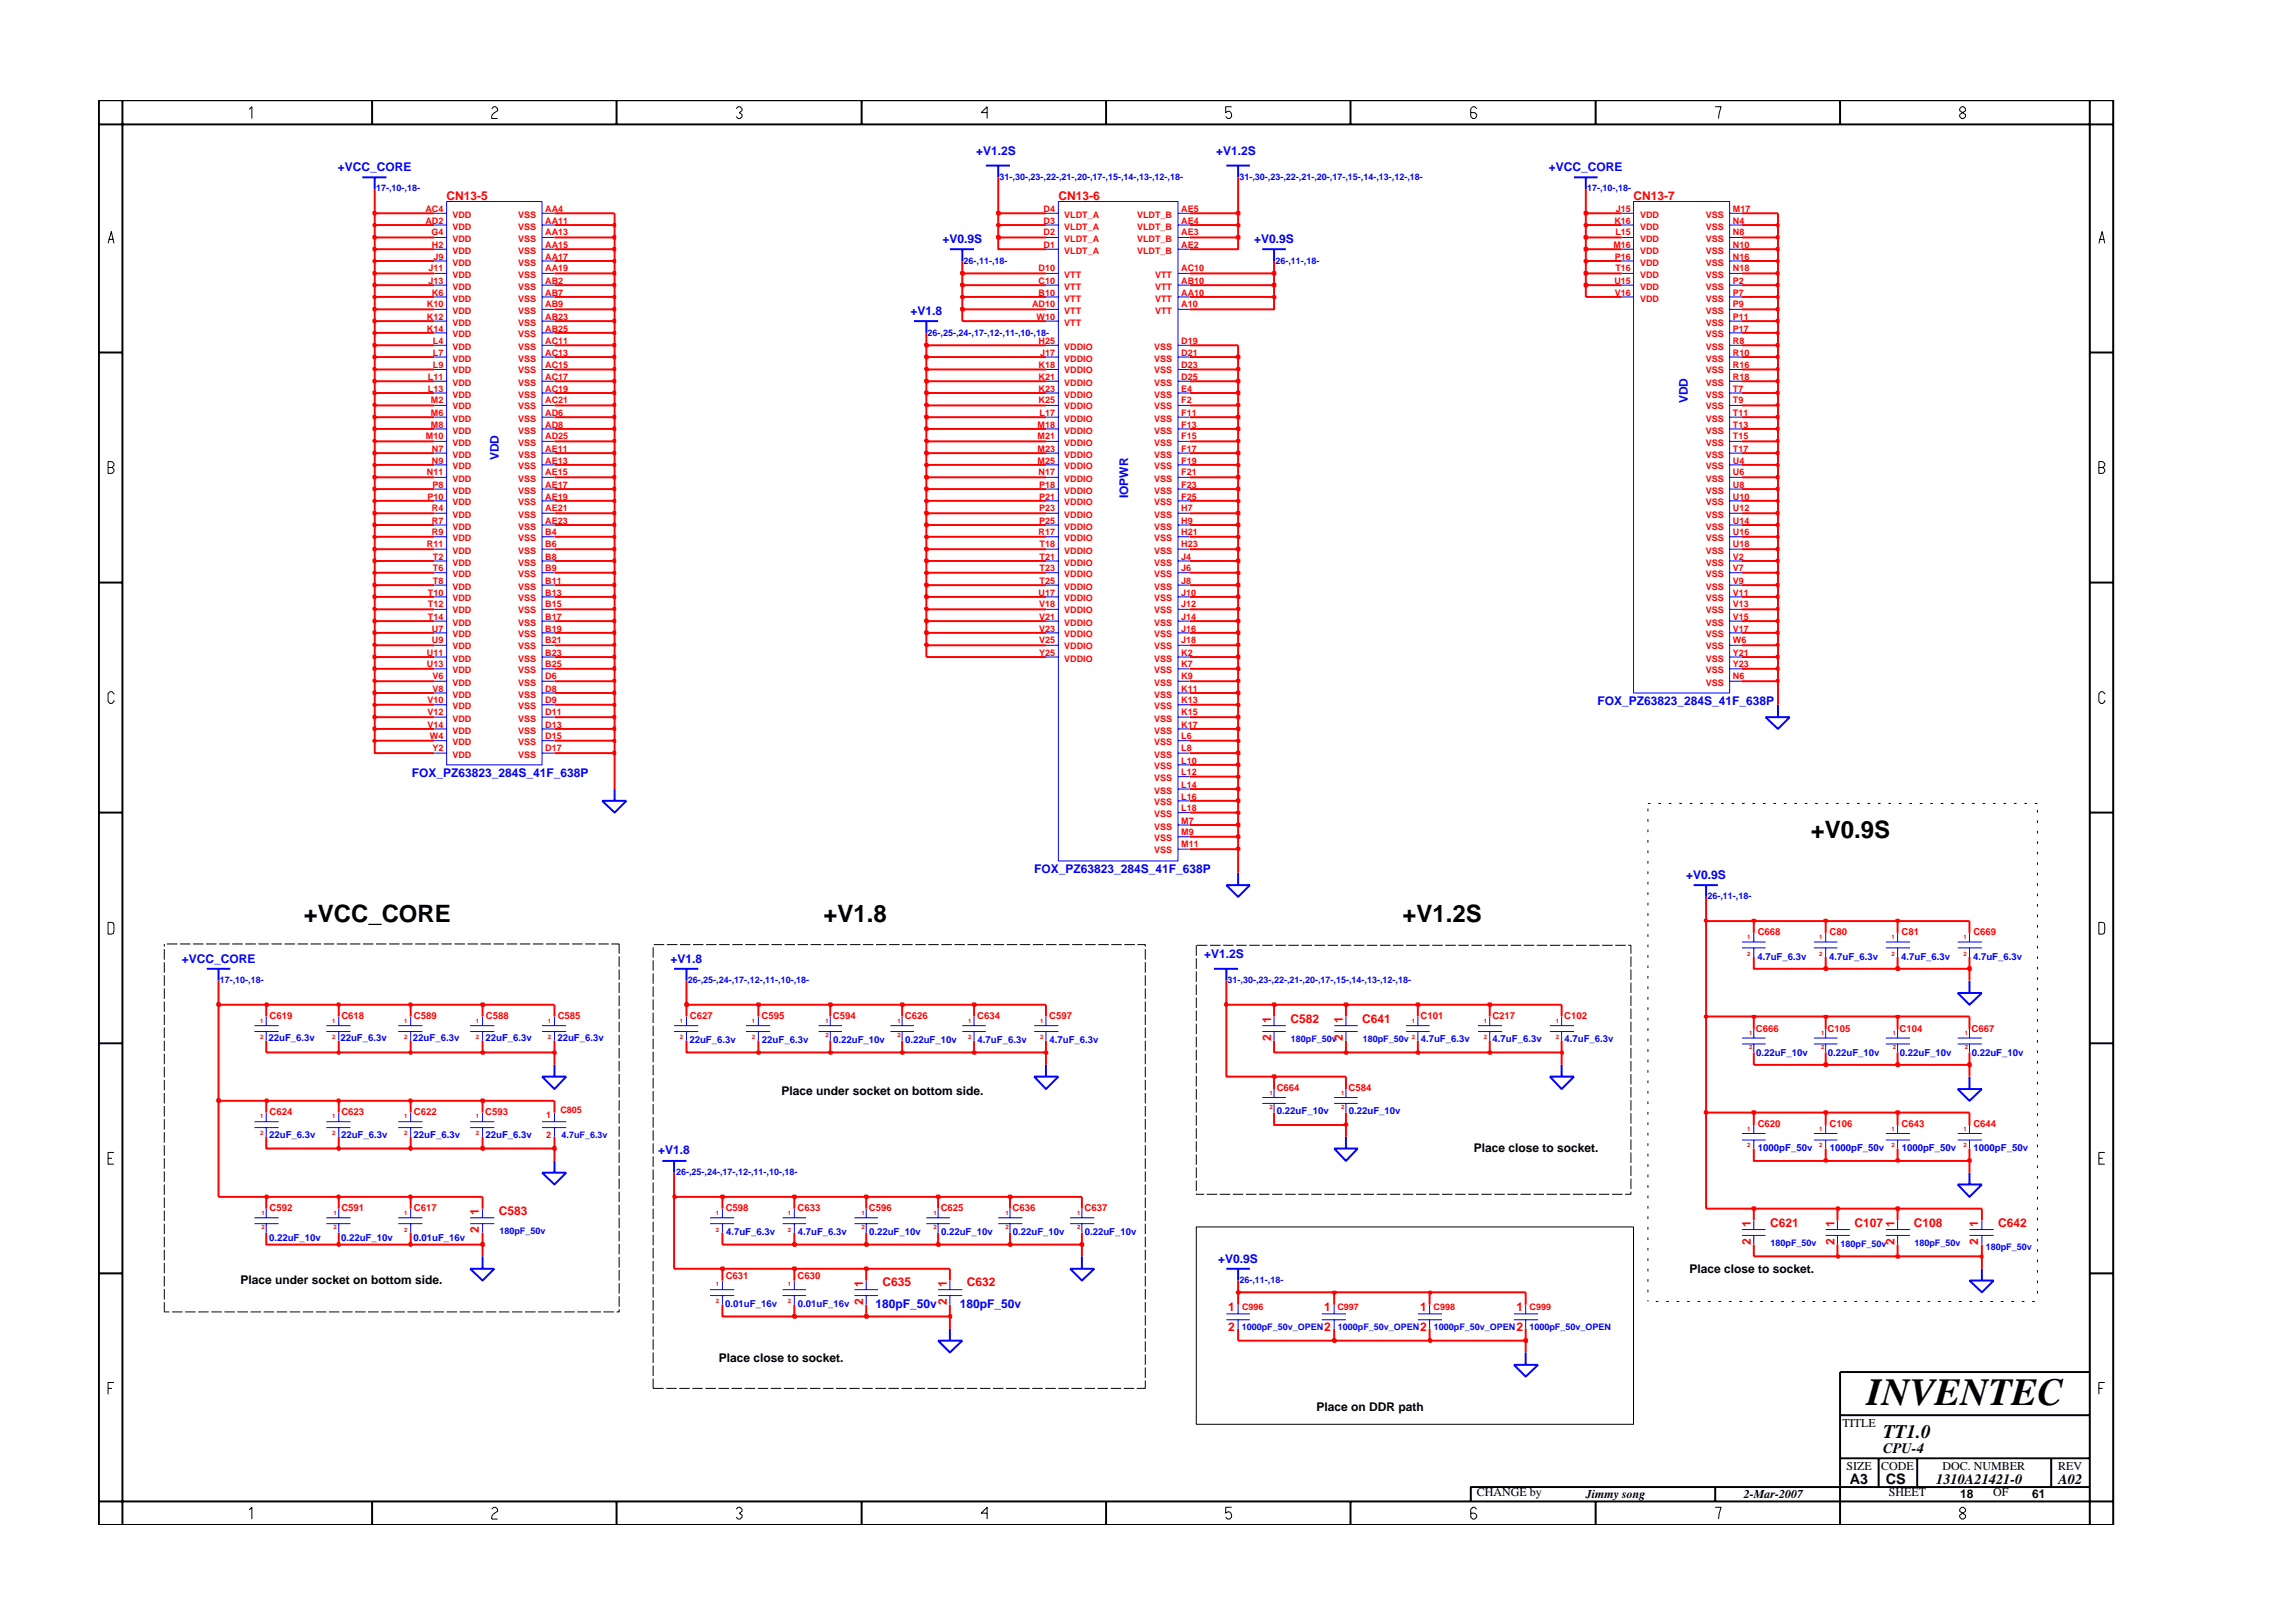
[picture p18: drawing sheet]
<svg xmlns="http://www.w3.org/2000/svg" width="297mm" height="210mm" viewBox="0 0 297 210" stroke-linecap="round" stroke-linejoin="round" font-family="sans-serif">
<defs><g id="words">
<text font-size="5" x="241.8" y="182">INVENTEC</text>
<g font-size="3.1">
<text x="234.6" y="108.6">+V0.9S</text>
<text x="39.3" y="119.5">+VCC_CORE</text>
<text x="106.7" y="119.5">+V1.8</text>
<text x="181.7" y="119.5">+V1.2S</text>
</g>
<text font-size="2.5" x="244" y="186.3">TT1.0</text>
<g font-size="1.9">
<text x="244" y="188.2">CPU-4</text>
<text x="239.6" y="192.2">A3</text>
<text x="244.3" y="192.3">CS</text>
<text x="250.8" y="192.2">1310A21421-0</text>
<text x="266.6" y="192.2">A02</text>
</g>
<g font-size="1.6" fill="#00f">
<text x="43.8" y="22.2">+VCC_CORE</text>
<text x="126.5" y="20.1">+V1.2S</text>
<text x="157.5" y="20.1">+V1.2S</text>
<text x="200.7" y="22.2">+VCC_CORE</text>
<text x="122.1" y="31.5">+V0.9S</text>
<text x="162.5" y="31.5">+V0.9S</text>
<text x="117.9" y="40.8">+V1.8</text>
<text x="218.6" y="52.3" transform="rotate(-90 218.6 52.3)">VDD</text>
<text x="64.6" y="59.6" transform="rotate(-90 64.6 59.6)">VDD</text>
<text x="146.2" y="64.5" transform="rotate(-90 146.2 64.5)">IOPWR</text>
<text x="207" y="91.3">FOX_PZ63823_284S_41F_638P</text>
<text x="53.4" y="100.6">FOX_PZ63823_284S_41F_638P</text>
<text x="134" y="113.1">FOX_PZ63823_284S_41F_638P</text>
<text x="218.4" y="113.8">+V0.9S</text>
<text x="23.5" y="124.7">+VCC_CORE</text>
<text x="86.9" y="124.7">+V1.8</text>
<text x="156" y="124.1">+V1.2S</text>
<text x="85.3" y="149.6">+V1.8</text>
<text x="157.8" y="163.6">+V0.9S</text>
<text x="113.4" y="169.5">180pF_50v</text>
<text x="124.3" y="169.5">180pF_50v</text>
</g>
<g font-size="1.6" fill="#f00">
<text x="57.9" y="25.9">CN13-5</text>
<text x="137.1" y="25.9">CN13-6</text>
<text x="211.6" y="25.9">CN13-7</text>
<text x="164.7" y="134.8" transform="rotate(-90 164.7 134.8)">2</text>
<text x="164.7" y="132.5" transform="rotate(-90 164.7 132.5)">1</text>
<text x="167.2" y="132.5">C582</text>
<text x="174" y="134.8" transform="rotate(-90 174 134.8)">2</text>
<text x="174" y="132.5" transform="rotate(-90 174 132.5)">1</text>
<text x="176.5" y="132.5">C641</text>
<text x="62" y="159.7" transform="rotate(-90 62 159.7)">2</text>
<text x="62" y="157.4" transform="rotate(-90 62 157.4)">1</text>
<text x="64.6" y="157.3">C583</text>
<text x="226.8" y="161.2" transform="rotate(-90 226.8 161.2)">2</text>
<text x="226.8" y="159" transform="rotate(-90 226.8 159)">1</text>
<text x="229.3" y="158.9">C621</text>
<text x="237.6" y="161.2" transform="rotate(-90 237.6 161.2)">2</text>
<text x="237.6" y="159" transform="rotate(-90 237.6 159)">1</text>
<text x="240.2" y="158.9">C107</text>
<text x="245.4" y="161.2" transform="rotate(-90 245.4 161.2)">2</text>
<text x="245.4" y="159" transform="rotate(-90 245.4 159)">1</text>
<text x="247.9" y="158.9">C108</text>
<text x="256.3" y="161.2" transform="rotate(-90 256.3 161.2)">2</text>
<text x="256.3" y="159" transform="rotate(-90 256.3 159)">1</text>
<text x="258.9" y="158.9">C642</text>
<text x="111.8" y="166.8" transform="rotate(-90 111.8 166.8)">1</text>
<text x="114.3" y="166.7">C635</text>
<text x="122.7" y="166.8" transform="rotate(-90 122.7 166.8)">1</text>
<text x="125.3" y="166.7">C632</text>
<text x="111.8" y="169" transform="rotate(-90 111.8 169)">2</text>
<text x="122.7" y="169" transform="rotate(-90 122.7 169)">2</text>
<text x="159.1" y="169.8">1</text>
<text x="159.1" y="172.5">2</text>
<text x="171.5" y="169.8">1</text>
<text x="171.5" y="172.5">2</text>
<text x="184" y="169.8">1</text>
<text x="184" y="172.5">2</text>
<text x="196.4" y="169.8">1</text>
<text x="196.4" y="172.5">2</text>
</g>
<g font-size="1.6">
<text x="101.2" y="141.8">Place under socket on bottom side.</text>
<text x="190.9" y="149.2">Place close to socket.</text>
<text x="31.1" y="166.4">Place under socket on bottom side.</text>
<text x="218.9" y="164.9">Place close to socket.</text>
<text x="93.1" y="176.5">Place close to socket.</text>
<text x="170.5" y="182.8">Place on DDR path</text>
<text x="238.7" y="184.8">TITLE</text>
<text x="239.2" y="190.4">SIZE</text>
<text x="243.7" y="190.4">CODE</text>
<text x="251.6" y="190.4">DOC. NUMBER</text>
<text x="266.6" y="190.4">REV</text>
<text x="191.3" y="193.9">CHANGE by</text>
<text x="205.4" y="194.1">Jimmy song</text>
<text x="225.9" y="194.1">2-Mar-2007</text>
<text x="244.7" y="193.9">SHEET</text>
<text x="253.9" y="194.1">18</text>
<text x="258.2" y="193.9">OF</text>
<text x="263.3" y="194.1">61</text>
</g>
<g font-size="1.2" fill="#00f">
<text x="129.5" y="23.3">31-,30-,23-,22-,21-,20-,17-,15-,14-,13-,12-,18-</text>
<text x="160.6" y="23.3">31-,30-,23-,22-,21-,20-,17-,15-,14-,13-,12-,18-</text>
<text x="48.7" y="24.8">17-,10-,18-</text>
<text x="205.6" y="24.8">17-,10-,18-</text>
<text x="124.8" y="34.2">26-,11-,18-</text>
<text x="165.2" y="34.2">26-,11-,18-</text>
<text x="120.2" y="43.5">26-,25-,24-,17-,12-,11-,10-,18-</text>
<text x="221.2" y="116.5">26-,11-,18-</text>
<text x="227.7" y="124.3">4.7uF_6.3v</text>
<text x="237" y="124.3">4.7uF_6.3v</text>
<text x="246.3" y="124.3">4.7uF_6.3v</text>
<text x="255.6" y="124.3">4.7uF_6.3v</text>
<text x="28.5" y="127.4">17-,10-,18-</text>
<text x="89.1" y="127.4">26-,25-,24-,17-,12-,11-,10-,18-</text>
<text x="159" y="127.4">31-,30-,23-,22-,21-,20-,17-,15-,14-,13-,12-,18-</text>
<text x="34.8" y="134.9">22uF_6.3v</text>
<text x="44.1" y="134.9">22uF_6.3v</text>
<text x="53.5" y="134.9">22uF_6.3v</text>
<text x="62.9" y="134.9">22uF_6.3v</text>
<text x="72.2" y="134.9">22uF_6.3v</text>
<text x="89.3" y="135.1">22uF_6.3v</text>
<text x="98.7" y="135.1">22uF_6.3v</text>
<text x="107.9" y="135.1">0.22uF_10v</text>
<text x="117.2" y="135.1">0.22uF_10v</text>
<text x="126.6" y="135.2">4.7uF_6.3v</text>
<text x="136" y="135.2">4.7uF_6.3v</text>
<text x="167.2" y="135">180pF_50v</text>
<text x="176.5" y="135">180pF_50v</text>
<text x="184" y="135">4.7uF_6.3v</text>
<text x="193.4" y="135">4.7uF_6.3v</text>
<text x="202.7" y="135">4.7uF_6.3v</text>
<text x="227.5" y="136.8">0.22uF_10v</text>
<text x="236.8" y="136.8">0.22uF_10v</text>
<text x="246.1" y="136.8">0.22uF_10v</text>
<text x="255.4" y="136.8">0.22uF_10v</text>
<text x="34.9" y="147.4">22uF_6.3v</text>
<text x="44.2" y="147.4">22uF_6.3v</text>
<text x="53.6" y="147.4">22uF_6.3v</text>
<text x="62.9" y="147.4">22uF_6.3v</text>
<text x="72.7" y="147.4">4.7uF_6.3v</text>
<text x="165.4" y="144.3">0.22uF_10v</text>
<text x="174.7" y="144.3">0.22uF_10v</text>
<text x="227.7" y="149.1">1000pF_50v</text>
<text x="237" y="149.1">1000pF_50v</text>
<text x="246.4" y="149.1">1000pF_50v</text>
<text x="255.7" y="149.1">1000pF_50v</text>
<text x="87.6" y="152.2">26-,25-,24-,17-,12-,11-,10-,18-</text>
<text x="34.9" y="160.8">0.22uF_10v</text>
<text x="44.2" y="160.8">0.22uF_10v</text>
<text x="53.6" y="160.8">0.01uF_16v</text>
<text x="64.7" y="159.9">180pF_50v</text>
<text x="94" y="160.1">4.7uF_6.3v</text>
<text x="103.4" y="160.1">4.7uF_6.3v</text>
<text x="112.6" y="160.1">0.22uF_10v</text>
<text x="121.9" y="160.1">0.22uF_10v</text>
<text x="131.2" y="160.1">0.22uF_10v</text>
<text x="140.5" y="160.1">0.22uF_10v</text>
<text x="229.4" y="161.4">180pF_50v</text>
<text x="238.4" y="161.6">180pF_50v</text>
<text x="248" y="161.4">180pF_50v</text>
<text x="257.2" y="161.9">180pF_50v</text>
<text x="160.6" y="166.2">26-,11-,18-</text>
<text x="94" y="169.3">0.01uF_16v</text>
<text x="103.4" y="169.3">0.01uF_16v</text>
<text x="160.9" y="172.4">1000pF_50v_OPEN</text>
<text x="173.3" y="172.4">1000pF_50v_OPEN</text>
<text x="185.8" y="172.4">1000pF_50v_OPEN</text>
<text x="198.1" y="172.4">1000pF_50v_OPEN</text>
</g>
<g font-size="1.2" fill="#f00">
<text x="55.1" y="27.5">AC4</text>
<text x="55.1" y="29">AD2</text>
<text x="58.6" y="28.2">VDD</text>
<text x="58.6" y="29.7">VDD</text>
<text x="67.1" y="28.2">VSS</text>
<text x="67.1" y="29.7">VSS</text>
<text x="70.6" y="27.5">AA4</text>
<text x="70.6" y="29">AA11</text>
<text x="135.2" y="29">D3</text>
<text x="135.2" y="27.5">D4</text>
<text x="137.9" y="29.7">VLDT_A</text>
<text x="137.9" y="28.2">VLDT_A</text>
<text x="147.3" y="29.7">VLDT_B</text>
<text x="147.3" y="28.2">VLDT_B</text>
<text x="153" y="29">AE4</text>
<text x="153" y="27.5">AE5</text>
<text x="209.1" y="29">K16</text>
<text x="209.3" y="27.5">J15</text>
<text x="212.5" y="28.2">VDD</text>
<text x="212.5" y="29.7">VDD</text>
<text x="221" y="29.7">VSS</text>
<text x="221" y="28.2">VSS</text>
<text x="224.5" y="29">N4</text>
<text x="224.5" y="27.5">M17</text>
<text x="55.5" y="35.2">J11</text>
<text x="55.9" y="30.5">G4</text>
<text x="55.9" y="32.1">H2</text>
<text x="56.1" y="33.6">J9</text>
<text x="58.6" y="32.9">VDD</text>
<text x="58.6" y="34.4">VDD</text>
<text x="58.6" y="31.4">VDD</text>
<text x="67.1" y="31.4">VSS</text>
<text x="67.1" y="32.9">VSS</text>
<text x="67.1" y="34.4">VSS</text>
<text x="70.6" y="30.5">AA13</text>
<text x="70.6" y="32.1">AA15</text>
<text x="70.6" y="33.6">AA17</text>
<text x="70.6" y="35.2">AA19</text>
<text x="134.5" y="35.2">D10</text>
<text x="135.2" y="32.1">D1</text>
<text x="135.2" y="30.5">D2</text>
<text x="137.9" y="32.9">VLDT_A</text>
<text x="137.9" y="31.4">VLDT_A</text>
<text x="147.3" y="32.9">VLDT_B</text>
<text x="147.3" y="31.4">VLDT_B</text>
<text x="153" y="32.1">AE2</text>
<text x="153" y="30.5">AE3</text>
<text x="153" y="35.2">AC10</text>
<text x="209" y="32.1">M16</text>
<text x="209.2" y="33.6">P16</text>
<text x="209.3" y="35.2">T16</text>
<text x="209.3" y="30.5">L15</text>
<text x="212.5" y="34.4">VDD</text>
<text x="212.5" y="31.4">VDD</text>
<text x="212.5" y="32.9">VDD</text>
<text x="221" y="31.4">VSS</text>
<text x="221" y="32.9">VSS</text>
<text x="221" y="34.4">VSS</text>
<text x="224.5" y="30.5">N8</text>
<text x="224.5" y="32.1">N10</text>
<text x="224.5" y="33.6">N16</text>
<text x="224.5" y="35.2">N18</text>
<text x="55.3" y="39.8">K10</text>
<text x="55.3" y="41.4">K12</text>
<text x="55.5" y="36.8">J13</text>
<text x="55.9" y="38.3">K6</text>
<text x="58.6" y="36">VDD</text>
<text x="58.6" y="37.5">VDD</text>
<text x="58.6" y="40.7">VDD</text>
<text x="58.6" y="39.1">VDD</text>
<text x="67.1" y="39.1">VSS</text>
<text x="67.1" y="40.7">VSS</text>
<text x="67.1" y="36">VSS</text>
<text x="67.1" y="37.5">VSS</text>
<text x="70.6" y="38.3">AB7</text>
<text x="70.6" y="39.8">AB9</text>
<text x="70.6" y="36.8">AB2</text>
<text x="70.6" y="41.4">AB23</text>
<text x="133.7" y="39.8">AD10</text>
<text x="134.3" y="41.4">W10</text>
<text x="134.5" y="38.3">B10</text>
<text x="134.5" y="36.8">C10</text>
<text x="137.9" y="39.1">VTT</text>
<text x="137.9" y="37.5">VTT</text>
<text x="137.9" y="36">VTT</text>
<text x="137.9" y="40.7">VTT</text>
<text x="149.6" y="40.7">VTT</text>
<text x="149.6" y="39.1">VTT</text>
<text x="149.6" y="37.5">VTT</text>
<text x="149.6" y="36">VTT</text>
<text x="153" y="39.8">A10</text>
<text x="153" y="38.3">AA10</text>
<text x="153" y="36.8">AB10</text>
<text x="209.1" y="36.8">U15</text>
<text x="209.2" y="38.3">V16</text>
<text x="212.5" y="36">VDD</text>
<text x="212.5" y="37.5">VDD</text>
<text x="212.5" y="39.1">VDD</text>
<text x="221" y="40.7">VSS</text>
<text x="221" y="36">VSS</text>
<text x="221" y="37.5">VSS</text>
<text x="221" y="39.1">VSS</text>
<text x="224.5" y="39.8">P9</text>
<text x="224.5" y="41.4">P11</text>
<text x="224.5" y="36.8">P2</text>
<text x="224.5" y="38.3">P7</text>
<text x="55.3" y="43">K14</text>
<text x="56.1" y="44.6">L4</text>
<text x="56.1" y="46.1">L7</text>
<text x="56.1" y="47.6">L9</text>
<text x="58.6" y="45.3">VDD</text>
<text x="58.6" y="46.8">VDD</text>
<text x="58.6" y="42.2">VDD</text>
<text x="58.6" y="43.7">VDD</text>
<text x="67.1" y="45.3">VSS</text>
<text x="67.1" y="46.8">VSS</text>
<text x="67.1" y="42.2">VSS</text>
<text x="67.1" y="43.7">VSS</text>
<text x="70.6" y="44.6">AC11</text>
<text x="70.6" y="46.1">AC13</text>
<text x="70.6" y="47.6">AC15</text>
<text x="70.6" y="43">AB25</text>
<text x="134.5" y="44.6">H25</text>
<text x="134.5" y="47.6">K18</text>
<text x="134.7" y="46.1">J17</text>
<text x="137.9" y="42.2">VTT</text>
<text x="137.9" y="45.3">VDDIO</text>
<text x="137.9" y="46.8">VDDIO</text>
<text x="149.5" y="45.3">VSS</text>
<text x="149.5" y="46.8">VSS</text>
<text x="153" y="44.6">D19</text>
<text x="153" y="46.1">D21</text>
<text x="153" y="47.6">D23</text>
<text x="221" y="46.8">VSS</text>
<text x="221" y="45.3">VSS</text>
<text x="221" y="42.2">VSS</text>
<text x="221" y="43.7">VSS</text>
<text x="224.5" y="46.1">R10</text>
<text x="224.5" y="47.6">R16</text>
<text x="224.5" y="44.6">R8</text>
<text x="224.5" y="43">P17</text>
<text x="55.4" y="49.2">L11</text>
<text x="55.4" y="50.7">L13</text>
<text x="55.8" y="52.3">M2</text>
<text x="55.8" y="53.9">M6</text>
<text x="58.6" y="50">VDD</text>
<text x="58.6" y="51.5">VDD</text>
<text x="58.6" y="48.4">VDD</text>
<text x="58.6" y="53">VDD</text>
<text x="67.1" y="48.4">VSS</text>
<text x="67.1" y="50">VSS</text>
<text x="67.1" y="51.5">VSS</text>
<text x="67.1" y="53">VSS</text>
<text x="70.6" y="53.9">AD6</text>
<text x="70.6" y="49.2">AC17</text>
<text x="70.6" y="50.7">AC19</text>
<text x="70.6" y="52.3">AC21</text>
<text x="134.5" y="49.2">K21</text>
<text x="134.5" y="52.3">K25</text>
<text x="134.5" y="50.7">K23</text>
<text x="134.7" y="53.9">L17</text>
<text x="137.9" y="48.4">VDDIO</text>
<text x="137.9" y="50">VDDIO</text>
<text x="137.9" y="51.5">VDDIO</text>
<text x="137.9" y="53">VDDIO</text>
<text x="149.5" y="51.5">VSS</text>
<text x="149.5" y="53">VSS</text>
<text x="149.5" y="48.4">VSS</text>
<text x="149.5" y="50">VSS</text>
<text x="153" y="50.7">E4</text>
<text x="153" y="53.9">F11</text>
<text x="153" y="52.3">F2</text>
<text x="153" y="49.2">D25</text>
<text x="221" y="51.5">VSS</text>
<text x="221" y="53">VSS</text>
<text x="221" y="48.4">VSS</text>
<text x="221" y="50">VSS</text>
<text x="224.5" y="50.7">T7</text>
<text x="224.5" y="52.3">T9</text>
<text x="224.5" y="49.2">R18</text>
<text x="224.5" y="53.9">T11</text>
<text x="55.2" y="56.9">M10</text>
<text x="55.8" y="55.4">M8</text>
<text x="55.9" y="58.5">N7</text>
<text x="58.6" y="56.2">VDD</text>
<text x="58.6" y="59.3">VDD</text>
<text x="58.6" y="57.8">VDD</text>
<text x="58.6" y="54.6">VDD</text>
<text x="67.1" y="57.8">VSS</text>
<text x="67.1" y="54.6">VSS</text>
<text x="67.1" y="56.2">VSS</text>
<text x="67.1" y="59.3">VSS</text>
<text x="70.6" y="56.9">AD25</text>
<text x="70.6" y="55.4">AD8</text>
<text x="70.6" y="58.5">AE11</text>
<text x="134.4" y="55.4">M18</text>
<text x="134.4" y="56.9">M21</text>
<text x="134.4" y="58.5">M23</text>
<text x="137.9" y="54.6">VDDIO</text>
<text x="137.9" y="56.2">VDDIO</text>
<text x="137.9" y="57.8">VDDIO</text>
<text x="137.9" y="59.3">VDDIO</text>
<text x="149.5" y="54.6">VSS</text>
<text x="149.5" y="56.2">VSS</text>
<text x="149.5" y="57.8">VSS</text>
<text x="149.5" y="59.3">VSS</text>
<text x="153" y="55.4">F13</text>
<text x="153" y="56.9">F15</text>
<text x="153" y="58.5">F17</text>
<text x="221" y="59.3">VSS</text>
<text x="221" y="54.6">VSS</text>
<text x="221" y="56.2">VSS</text>
<text x="221" y="57.8">VSS</text>
<text x="224.5" y="58.5">T17</text>
<text x="224.5" y="55.4">T13</text>
<text x="224.5" y="56.9">T15</text>
<text x="55.3" y="61.6">N11</text>
<text x="55.4" y="64.7">P10</text>
<text x="55.9" y="60.1">N9</text>
<text x="56" y="63.2">P8</text>
<text x="58.6" y="62.4">VDD</text>
<text x="58.6" y="60.8">VDD</text>
<text x="58.6" y="65.5">VDD</text>
<text x="58.6" y="64">VDD</text>
<text x="67.1" y="64">VSS</text>
<text x="67.1" y="65.5">VSS</text>
<text x="67.1" y="60.8">VSS</text>
<text x="67.1" y="62.4">VSS</text>
<text x="70.6" y="63.2">AE17</text>
<text x="70.6" y="64.7">AE19</text>
<text x="70.6" y="60.1">AE13</text>
<text x="70.6" y="61.6">AE15</text>
<text x="134.4" y="60.1">M25</text>
<text x="134.5" y="61.6">N17</text>
<text x="134.6" y="63.2">P18</text>
<text x="134.6" y="64.7">P21</text>
<text x="137.9" y="62.4">VDDIO</text>
<text x="137.9" y="64">VDDIO</text>
<text x="137.9" y="65.5">VDDIO</text>
<text x="137.9" y="60.8">VDDIO</text>
<text x="149.5" y="60.8">VSS</text>
<text x="149.5" y="62.4">VSS</text>
<text x="149.5" y="64">VSS</text>
<text x="149.5" y="65.5">VSS</text>
<text x="153" y="60.1">F19</text>
<text x="153" y="61.6">F21</text>
<text x="153" y="63.2">F23</text>
<text x="153" y="64.7">F25</text>
<text x="221" y="65.5">VSS</text>
<text x="221" y="60.8">VSS</text>
<text x="221" y="62.4">VSS</text>
<text x="221" y="64">VSS</text>
<text x="224.5" y="64.7">U10</text>
<text x="224.5" y="60.1">U4</text>
<text x="224.5" y="61.6">U6</text>
<text x="224.5" y="63.2">U8</text>
<text x="55.3" y="70.9">R11</text>
<text x="55.9" y="67.8">R7</text>
<text x="55.9" y="69.4">R9</text>
<text x="55.9" y="66.2">R4</text>
<text x="58.6" y="68.6">VDD</text>
<text x="58.6" y="70.1">VDD</text>
<text x="58.6" y="71.7">VDD</text>
<text x="58.6" y="67.1">VDD</text>
<text x="67.1" y="70.1">VSS</text>
<text x="67.1" y="71.7">VSS</text>
<text x="67.1" y="67.1">VSS</text>
<text x="67.1" y="68.6">VSS</text>
<text x="70.6" y="69.4">B4</text>
<text x="70.6" y="70.9">B6</text>
<text x="70.6" y="66.2">AE21</text>
<text x="70.6" y="67.8">AE23</text>
<text x="134.5" y="69.4">R17</text>
<text x="134.6" y="66.2">P23</text>
<text x="134.6" y="67.8">P25</text>
<text x="134.7" y="70.9">T18</text>
<text x="137.9" y="71.7">VDDIO</text>
<text x="137.9" y="67.1">VDDIO</text>
<text x="137.9" y="68.6">VDDIO</text>
<text x="137.9" y="70.1">VDDIO</text>
<text x="149.5" y="67.1">VSS</text>
<text x="149.5" y="68.6">VSS</text>
<text x="149.5" y="70.1">VSS</text>
<text x="149.5" y="71.7">VSS</text>
<text x="153" y="66.2">H7</text>
<text x="153" y="67.8">H9</text>
<text x="153" y="69.4">H21</text>
<text x="153" y="70.9">H23</text>
<text x="221" y="67.1">VSS</text>
<text x="221" y="68.6">VSS</text>
<text x="221" y="70.1">VSS</text>
<text x="221" y="71.7">VSS</text>
<text x="224.5" y="66.2">U12</text>
<text x="224.5" y="67.8">U14</text>
<text x="224.5" y="69.4">U16</text>
<text x="224.5" y="70.9">U18</text>
<text x="55.4" y="77.2">T10</text>
<text x="56.1" y="72.5">T2</text>
<text x="56.1" y="74">T6</text>
<text x="56.1" y="75.6">T8</text>
<text x="58.6" y="77.9">VDD</text>
<text x="58.6" y="73.3">VDD</text>
<text x="58.6" y="74.8">VDD</text>
<text x="58.6" y="76.4">VDD</text>
<text x="67.1" y="73.3">VSS</text>
<text x="67.1" y="74.8">VSS</text>
<text x="67.1" y="76.4">VSS</text>
<text x="67.1" y="77.9">VSS</text>
<text x="70.6" y="72.5">B8</text>
<text x="70.6" y="74">B9</text>
<text x="70.6" y="75.6">B11</text>
<text x="70.6" y="77.2">B13</text>
<text x="134.5" y="77.2">U17</text>
<text x="134.7" y="72.5">T21</text>
<text x="134.7" y="74">T23</text>
<text x="134.7" y="75.6">T25</text>
<text x="137.9" y="73.3">VDDIO</text>
<text x="137.9" y="74.8">VDDIO</text>
<text x="137.9" y="76.4">VDDIO</text>
<text x="137.9" y="77.9">VDDIO</text>
<text x="149.5" y="77.9">VSS</text>
<text x="149.5" y="73.3">VSS</text>
<text x="149.5" y="74.8">VSS</text>
<text x="149.5" y="76.4">VSS</text>
<text x="153" y="77.2">J10</text>
<text x="153" y="72.5">J4</text>
<text x="153" y="74">J6</text>
<text x="153" y="75.6">J8</text>
<text x="221" y="73.3">VSS</text>
<text x="221" y="74.8">VSS</text>
<text x="221" y="76.4">VSS</text>
<text x="221" y="77.9">VSS</text>
<text x="224.5" y="72.5">V2</text>
<text x="224.5" y="74">V7</text>
<text x="224.5" y="75.6">V9</text>
<text x="224.5" y="77.2">V11</text>
<text x="55.4" y="78.7">T12</text>
<text x="55.4" y="80.3">T14</text>
<text x="55.9" y="81.8">U7</text>
<text x="55.9" y="83.3">U9</text>
<text x="58.6" y="82.6">VDD</text>
<text x="58.6" y="79.4">VDD</text>
<text x="58.6" y="81.1">VDD</text>
<text x="67.1" y="79.4">VSS</text>
<text x="67.1" y="81.1">VSS</text>
<text x="67.1" y="82.6">VSS</text>
<text x="70.6" y="78.7">B15</text>
<text x="70.6" y="80.3">B17</text>
<text x="70.6" y="81.8">B19</text>
<text x="70.6" y="83.3">B21</text>
<text x="134.6" y="83.3">V25</text>
<text x="134.6" y="78.7">V18</text>
<text x="134.6" y="80.3">V21</text>
<text x="134.6" y="81.8">V23</text>
<text x="137.9" y="79.4">VDDIO</text>
<text x="137.9" y="81.1">VDDIO</text>
<text x="137.9" y="82.6">VDDIO</text>
<text x="149.5" y="79.4">VSS</text>
<text x="149.5" y="81.1">VSS</text>
<text x="149.5" y="82.6">VSS</text>
<text x="153" y="83.3">J18</text>
<text x="153" y="78.7">J12</text>
<text x="153" y="80.3">J14</text>
<text x="153" y="81.8">J16</text>
<text x="221" y="81.1">VSS</text>
<text x="221" y="82.6">VSS</text>
<text x="221" y="79.4">VSS</text>
<text x="224.5" y="81.8">V17</text>
<text x="224.5" y="83.3">W6</text>
<text x="224.5" y="78.7">V13</text>
<text x="224.5" y="80.3">V15</text>
<text x="55.3" y="84.9">U11</text>
<text x="55.3" y="86.5">U13</text>
<text x="56" y="88">V6</text>
<text x="56" y="89.6">V8</text>
<text x="58.6" y="84.1">VDD</text>
<text x="58.6" y="88.8">VDD</text>
<text x="58.6" y="85.7">VDD</text>
<text x="58.6" y="87.2">VDD</text>
<text x="67.1" y="85.7">VSS</text>
<text x="67.1" y="87.2">VSS</text>
<text x="67.1" y="88.8">VSS</text>
<text x="67.1" y="84.1">VSS</text>
<text x="70.6" y="86.5">B25</text>
<text x="70.6" y="88">D6</text>
<text x="70.6" y="89.6">D8</text>
<text x="70.6" y="84.9">B23</text>
<text x="134.6" y="84.9">Y25</text>
<text x="137.9" y="84.1">VDDIO</text>
<text x="137.9" y="85.7">VDDIO</text>
<text x="149.5" y="84.1">VSS</text>
<text x="149.5" y="87.2">VSS</text>
<text x="149.5" y="88.8">VSS</text>
<text x="149.5" y="85.7">VSS</text>
<text x="153" y="86.5">K7</text>
<text x="153" y="88">K9</text>
<text x="153" y="89.6">K11</text>
<text x="153" y="84.9">K2</text>
<text x="221" y="88.8">VSS</text>
<text x="221" y="84.1">VSS</text>
<text x="221" y="85.7">VSS</text>
<text x="221" y="87.2">VSS</text>
<text x="224.5" y="88">N6</text>
<text x="224.5" y="84.9">Y21</text>
<text x="224.5" y="86.5">Y23</text>
<text x="55.4" y="91.1">V10</text>
<text x="55.4" y="92.7">V12</text>
<text x="55.4" y="94.3">V14</text>
<text x="55.7" y="95.8">W4</text>
<text x="58.6" y="91.9">VDD</text>
<text x="58.6" y="93.5">VDD</text>
<text x="58.6" y="95">VDD</text>
<text x="58.6" y="90.4">VDD</text>
<text x="67.1" y="93.5">VSS</text>
<text x="67.1" y="95">VSS</text>
<text x="67.1" y="90.4">VSS</text>
<text x="67.1" y="91.9">VSS</text>
<text x="70.6" y="92.7">D11</text>
<text x="70.6" y="94.3">D13</text>
<text x="70.6" y="95.8">D15</text>
<text x="70.6" y="91.1">D9</text>
<text x="149.5" y="90.4">VSS</text>
<text x="149.5" y="91.9">VSS</text>
<text x="149.5" y="93.5">VSS</text>
<text x="149.5" y="95">VSS</text>
<text x="153" y="91.1">K13</text>
<text x="153" y="92.7">K15</text>
<text x="153" y="94.3">K17</text>
<text x="153" y="95.8">L6</text>
<text x="56" y="97.3">Y2</text>
<text x="58.6" y="96.5">VDD</text>
<text x="58.6" y="98.2">VDD</text>
<text x="67.1" y="96.5">VSS</text>
<text x="67.1" y="98.2">VSS</text>
<text x="70.6" y="97.3">D17</text>
<text x="149.5" y="99.7">VSS</text>
<text x="149.5" y="101.2">VSS</text>
<text x="149.5" y="96.5">VSS</text>
<text x="149.5" y="98.2">VSS</text>
<text x="153" y="98.9">L10</text>
<text x="153" y="100.4">L12</text>
<text x="153" y="97.3">L8</text>
<text x="149.5" y="102.8">VSS</text>
<text x="149.5" y="104.3">VSS</text>
<text x="149.5" y="107.5">VSS</text>
<text x="149.5" y="105.9">VSS</text>
<text x="153" y="102.1">L14</text>
<text x="153" y="103.6">L16</text>
<text x="153" y="106.7">M7</text>
<text x="153" y="105.1">L18</text>
<text x="149.5" y="109">VSS</text>
<text x="149.5" y="110.5">VSS</text>
<text x="153" y="108.2">M9</text>
<text x="153" y="109.8">M11</text>
<text x="227.7" y="121.2">C668</text>
<text x="237" y="121.2">C80</text>
<text x="246.3" y="121.2">C81</text>
<text x="255.6" y="121.2">C669</text>
<text x="34.9" y="132">C619</text>
<text x="44.2" y="132">C618</text>
<text x="53.6" y="132">C589</text>
<text x="62.9" y="132">C588</text>
<text x="72.2" y="132">C585</text>
<text x="89.4" y="132">C627</text>
<text x="98.7" y="132">C595</text>
<text x="107.9" y="132">C594</text>
<text x="117.2" y="132">C626</text>
<text x="126.6" y="132">C634</text>
<text x="135.9" y="132">C597</text>
<text x="184" y="132">C101</text>
<text x="193.3" y="132">C217</text>
<text x="202.6" y="132">C102</text>
<text x="227.4" y="133.6">C666</text>
<text x="236.8" y="133.6">C105</text>
<text x="246.1" y="133.6">C104</text>
<text x="255.4" y="133.6">C667</text>
<text x="165.4" y="141.3">C664</text>
<text x="174.7" y="141.3">C584</text>
<text x="34.9" y="144.5">C624</text>
<text x="44.2" y="144.5">C623</text>
<text x="53.6" y="144.5">C622</text>
<text x="62.9" y="144.5">C593</text>
<text x="70.8" y="144.9">1</text>
<text x="70.8" y="147.4">2</text>
<text x="72.6" y="144.2">C805</text>
<text x="227.7" y="146">C620</text>
<text x="237" y="146">C106</text>
<text x="246.3" y="146">C643</text>
<text x="255.6" y="146">C644</text>
<text x="34.9" y="156.9">C592</text>
<text x="44.2" y="156.9">C591</text>
<text x="53.6" y="156.9">C617</text>
<text x="94" y="156.9">C598</text>
<text x="103.3" y="156.9">C633</text>
<text x="112.6" y="156.9">C596</text>
<text x="121.9" y="156.9">C625</text>
<text x="131.2" y="156.9">C636</text>
<text x="140.5" y="156.9">C637</text>
<text x="94" y="165.6">C631</text>
<text x="103.3" y="165.6">C630</text>
<text x="160.9" y="169.6">C996</text>
<text x="173.3" y="169.6">C997</text>
<text x="185.7" y="169.6">C998</text>
<text x="198.1" y="169.6">C999</text>
</g>
<g font-size=".8" fill="#f00">
<text x="226.3" y="121.6">1</text>
<text x="226.3" y="123.8">2</text>
<text x="235.6" y="121.6">1</text>
<text x="235.6" y="123.8">2</text>
<text x="245" y="121.6">1</text>
<text x="245" y="123.8">2</text>
<text x="254.4" y="121.6">1</text>
<text x="254.4" y="123.8">2</text>
<text x="33.7" y="132.5">1</text>
<text x="33.7" y="134.6">2</text>
<text x="43" y="132.5">1</text>
<text x="43" y="134.6">2</text>
<text x="52.3" y="134.6">2</text>
<text x="52.3" y="132.5">1</text>
<text x="61.7" y="132.5">1</text>
<text x="61.7" y="134.6">2</text>
<text x="71" y="132.5">1</text>
<text x="71" y="134.6">2</text>
<text x="88.1" y="132.5">1</text>
<text x="88.1" y="134.6">2</text>
<text x="97.4" y="134.6">2</text>
<text x="97.4" y="132.5">1</text>
<text x="107" y="132.5">1</text>
<text x="107" y="134.4">2</text>
<text x="116.3" y="132.5">1</text>
<text x="116.3" y="134.4">2</text>
<text x="125.4" y="132.5">1</text>
<text x="125.4" y="134.6">2</text>
<text x="134.7" y="134.6">2</text>
<text x="134.7" y="132.5">1</text>
<text x="182.9" y="132.5">1</text>
<text x="182.9" y="134.6">2</text>
<text x="192.2" y="132.5">1</text>
<text x="192.2" y="134.6">2</text>
<text x="201.5" y="132.5">1</text>
<text x="201.5" y="134.6">2</text>
<text x="226.6" y="134.1">1</text>
<text x="226.6" y="135.9">2</text>
<text x="235.9" y="134.1">1</text>
<text x="235.9" y="135.9">2</text>
<text x="245.2" y="134.1">1</text>
<text x="245.2" y="135.9">2</text>
<text x="254.5" y="134.1">1</text>
<text x="254.5" y="135.9">2</text>
<text x="164.4" y="143.7">2</text>
<text x="164.4" y="141.8">1</text>
<text x="173.8" y="141.8">1</text>
<text x="173.8" y="143.7">2</text>
<text x="33.7" y="144.9">1</text>
<text x="33.7" y="147.1">2</text>
<text x="43" y="144.9">1</text>
<text x="43" y="147.1">2</text>
<text x="52.3" y="144.9">1</text>
<text x="52.3" y="147.1">2</text>
<text x="61.7" y="144.9">1</text>
<text x="61.7" y="147.1">2</text>
<text x="226.3" y="146.5">1</text>
<text x="226.3" y="148.6">2</text>
<text x="235.6" y="146.5">1</text>
<text x="235.6" y="148.6">2</text>
<text x="245" y="146.5">1</text>
<text x="245" y="148.6">2</text>
<text x="254.4" y="146.5">1</text>
<text x="254.4" y="148.6">2</text>
<text x="33.9" y="157.3">1</text>
<text x="33.9" y="159.2">2</text>
<text x="43.2" y="157.3">1</text>
<text x="43.2" y="159.2">2</text>
<text x="52.3" y="157.3">1</text>
<text x="52.3" y="159.5">2</text>
<text x="92.7" y="157.3">1</text>
<text x="92.7" y="159.5">2</text>
<text x="102" y="157.3">1</text>
<text x="102" y="159.5">2</text>
<text x="111.6" y="157.3">1</text>
<text x="111.6" y="159.2">2</text>
<text x="120.9" y="157.3">1</text>
<text x="120.9" y="159.2">2</text>
<text x="130.2" y="157.3">1</text>
<text x="130.2" y="159.2">2</text>
<text x="139.6" y="159.2">2</text>
<text x="139.6" y="157.3">1</text>
<text x="92.7" y="166.7">1</text>
<text x="102" y="166.7">1</text>
<text x="92.7" y="168.9">2</text>
<text x="102" y="168.9">2</text>
</g>
</g></defs>
<g fill="none" stroke="#00f" stroke-width=".13">
<path d="M56.2 29.2h1.7M56.2 27.6h1.7M56.2 32.3h1.7M56.2 30.8h1.7M56.2 36.9h1.7M56.2 35.4h1.7M56.2 38.5h1.7M56.2 33.8h1.7M57.9 26.1h12.3v73h-12.3zM70.2 29.2h1.6M70.2 27.6h1.6M70.2 32.3h1.6"/>
<path d="M70.2 30.8h1.6M70.2 36.9h1.6M70.2 35.4h1.6M70.2 38.5h1.6M70.2 33.8h1.6M135.5 29.2h1.6M135.5 27.6h1.6M135.5 32.3h1.6M135.5 30.8h1.6M135.5 36.9h1.6M135.5 35.4h1.6M135.5 38.5h1.6"/>
<path d="M137.1 26.1h15.5v85.4h-15.5zM152.6 29.2h1.5M152.6 27.6h1.5M152.6 32.3h1.5M152.6 30.8h1.5M152.6 36.9h1.5M152.6 35.4h1.5M152.6 38.5h1.5M210.1 29.2h1.5M210.1 27.6h1.5M210.1 32.3h1.5M210.1 30.8h1.5"/>
<path d="M210.1 36.9h1.5M210.1 35.4h1.5M210.1 38.5h1.5M210.1 33.8h1.5M211.6 26.1h12.5v63.7h-12.5zM224.1 29.2h1.6M224.1 27.6h1.6M224.1 32.3h1.6M224.1 30.8h1.6M224.1 36.9h1.6M224.1 35.4h1.6M224.1 38.5h1.6"/>
<path d="M224.1 33.8h1.6M56.2 40.1h1.7M56.2 41.6h1.7M56.2 46.3h1.7M56.2 44.7h1.7M56.2 49.4h1.7M56.2 47.9h1.7M56.2 50.9h1.7M56.2 54h1.7M56.2 52.5h1.7M56.2 57.2h1.7M56.2 55.6h1.7"/>
<path d="M56.2 58.7h1.7M56.2 43.1h1.7M70.2 40.1h1.6M70.2 41.6h1.6M70.2 46.3h1.6M70.2 44.7h1.6M70.2 49.4h1.6M70.2 47.9h1.6M70.2 50.9h1.6M70.2 54h1.6M70.2 52.5h1.6M70.2 57.2h1.6"/>
<path d="M70.2 55.6h1.6M70.2 58.7h1.6M70.2 43.1h1.6M135.5 40.1h1.6M135.5 41.6h1.6M135.5 46.3h1.6M135.5 44.7h1.6M135.5 49.4h1.6M135.5 47.9h1.6M135.5 50.9h1.6M135.5 54h1.6M135.5 52.5h1.6"/>
<path d="M135.5 57.2h1.6M135.5 55.6h1.6M135.5 58.7h1.6M152.6 40.1h1.5M152.6 46.3h1.5M152.6 44.7h1.5M152.6 49.4h1.5M152.6 47.9h1.5M152.6 50.9h1.5M152.6 54h1.5M152.6 52.5h1.5M152.6 57.2h1.5"/>
<path d="M152.6 55.6h1.5M152.6 58.7h1.5M224.1 40.1h1.6M224.1 41.6h1.6M224.1 46.3h1.6M224.1 44.7h1.6M224.1 49.4h1.6M224.1 47.9h1.6M224.1 50.9h1.6M224.1 54h1.6M224.1 52.5h1.6M224.1 57.2h1.6"/>
<path d="M224.1 55.6h1.6M224.1 58.7h1.6M224.1 43.1h1.6M56.2 61.8h1.7M56.2 60.2h1.7M56.2 64.9h1.7M56.2 63.4h1.7M56.2 66.5h1.7M56.2 69.5h1.7M56.2 68h1.7M56.2 72.7h1.7M56.2 71.1h1.7"/>
<path d="M56.2 74.2h1.7M56.2 77.3h1.7M56.2 75.8h1.7M56.2 78.9h1.7M70.2 61.8h1.6M70.2 60.2h1.6M70.2 64.9h1.6M70.2 63.4h1.6M70.2 66.5h1.6M70.2 69.5h1.6M70.2 68h1.6M70.2 72.7h1.6"/>
<path d="M70.2 71.1h1.6M70.2 74.2h1.6M70.2 77.3h1.6M70.2 75.8h1.6M70.2 78.9h1.6M135.5 61.8h1.6M135.5 60.2h1.6M135.5 64.9h1.6M135.5 63.4h1.6M135.5 66.5h1.6M135.5 69.5h1.6M135.5 68h1.6"/>
<path d="M135.5 72.7h1.6M135.5 71.1h1.6M135.5 74.2h1.6M135.5 77.3h1.6M135.5 75.8h1.6M135.5 78.9h1.6M152.6 61.8h1.5M152.6 60.2h1.5M152.6 64.9h1.5M152.6 63.4h1.5M152.6 66.5h1.5M152.6 69.5h1.5"/>
<path d="M152.6 68h1.5M152.6 72.7h1.5M152.6 71.1h1.5M152.6 74.2h1.5M152.6 77.3h1.5M152.6 75.8h1.5M152.6 78.9h1.5M224.1 61.8h1.6M224.1 60.2h1.6M224.1 64.9h1.6M224.1 63.4h1.6M224.1 66.5h1.6"/>
<path d="M224.1 69.5h1.6M224.1 68h1.6M224.1 72.7h1.6M224.1 71.1h1.6M224.1 74.2h1.6M224.1 77.3h1.6M224.1 75.8h1.6M224.1 78.9h1.6M56.2 80.5h1.7M56.2 82h1.7M56.2 83.6h1.7M56.2 85.1h1.7"/>
<path d="M56.2 88.3h1.7M56.2 86.6h1.7M56.2 89.8h1.7M56.2 91.3h1.7M56.2 92.9h1.7M56.2 96h1.7M56.2 94.4h1.7M56.2 97.6h1.7M70.2 80.5h1.6M70.2 82h1.6M70.2 83.6h1.6M70.2 85.1h1.6"/>
<path d="M70.2 88.3h1.6M70.2 86.6h1.6M70.2 89.8h1.6M70.2 91.3h1.6M70.2 92.9h1.6M70.2 96h1.6M70.2 94.4h1.6M70.2 97.6h1.6M135.5 80.5h1.6M135.5 82h1.6M135.5 83.6h1.6M135.5 85.1h1.6"/>
<path d="M152.6 80.5h1.5M152.6 82h1.5M152.6 83.6h1.5M152.6 85.1h1.5M152.6 88.3h1.5M152.6 86.6h1.5M152.6 89.8h1.5M152.6 91.3h1.5M152.6 92.9h1.5M152.6 96h1.5M152.6 94.4h1.5M152.6 97.6h1.5"/>
<path d="M152.6 99.1h1.5M224.1 80.5h1.6M224.1 82h1.6M224.1 83.6h1.6M224.1 85.1h1.6M224.1 88.3h1.6M224.1 86.6h1.6M152.6 100.6h1.5M152.6 103.7h1.5M152.6 102.2h1.5M152.6 105.3h1.5M152.6 106.9h1.5"/>
<path d="M152.6 108.4h1.5M152.6 110h1.5M33 132.9h3.1M33 133.6h3.1M34.5 131.7v1.2M34.5 133.6v1.2M42.3 132.9h3.1M42.3 133.6h3.1M43.9 131.7v1.2M43.9 133.6v1.2M51.6 132.9h3.1M51.6 133.6h3.1"/>
<path d="M53.2 131.7v1.2M53.2 133.6v1.2M60.9 132.9h3.1M60.9 133.6h3.1M62.5 131.7v1.2M62.5 133.6v1.2M70.2 132.9h3.1M70.2 133.6h3.1M71.8 131.7v1.2M71.8 133.6v1.2M87.3 132.9h3.2M87.3 133.6h3.2"/>
<path d="M88.9 131.7v1.2M88.9 133.6v1.2M96.6 132.9h3.2M96.6 133.6h3.2M98.2 131.7v1.2M98.2 133.6v1.2M106 132.9h3.1M106 133.6h3.1M107.6 131.7v1.2M107.6 133.6v1.2M115.3 132.9h3.1M115.3 133.6h3.1"/>
<path d="M116.9 131.7v1.2M116.9 133.6v1.2M124.7 132.9h3M124.7 133.6h3M126.2 131.7v1.2M126.2 133.6v1.2M134 132.9h3.1M134 133.6h3.1M135.5 131.7v1.2M135.5 133.6v1.2M163.5 132.9h3.1M163.5 133.6h3.1"/>
<path d="M165 131.7v1.2M165 133.6v1.2M172.8 132.9h3.1M172.8 133.6h3.1M174.4 131.7v1.2M174.4 133.6v1.2M182.1 132.9h3.1M182.1 133.6h3.1M183.7 131.7v1.2M183.7 133.6v1.2M191.5 132.9h3.1M191.5 133.6h3.1"/>
<path d="M193 131.7v1.2M193 133.6v1.2M200.8 132.9h3.1M200.8 133.6h3.1M202.3 131.7v1.2M202.3 133.6v1.2M225.7 122h3M225.7 122.8h3M225.7 134.5h3M225.7 135.2h3M227.2 120.8v1.2M227.2 122.8v1.2"/>
<path d="M227.2 133.3v1.2M227.2 135.2v1.1M235 122h3M235 122.8h3M235 134.5h3M235 135.2h3M236.5 120.8v1.2M236.5 122.8v1.2M236.5 133.3v1.2M236.5 135.2v1.1M244.3 122h3.1M244.3 122.8h3.1"/>
<path d="M244.3 134.5h3.1M244.3 135.2h3.1M245.8 120.8v1.2M245.8 122.8v1.2M245.8 133.3v1.2M245.8 135.2v1.1M253.6 122h3.1M253.6 122.8h3.1M253.6 134.5h3.1M253.6 135.2h3.1M255.1 120.8v1.2M255.1 122.8v1.2"/>
<path d="M255.1 133.3v1.2M255.1 135.2v1.1M33 145.3h3.1M33 146.1h3.1M33 157.8h3.1M33 158.5h3.1M34.5 144.1v1.2M34.5 146.1v1.2M34.5 156.6v1.2M34.5 158.5v1.2M42.3 145.3h3.1M42.3 146.1h3.1"/>
<path d="M42.3 157.8h3.1M42.3 158.5h3.1M43.9 144.1v1.2M43.9 146.1v1.2M43.9 156.6v1.2M43.9 158.5v1.2M51.6 145.3h3.1M51.6 146.1h3.1M51.6 157.8h3.1M51.6 158.5h3.1M53.2 144.1v1.2M53.2 146.1v1.2"/>
<path d="M53.2 156.6v1.2M53.2 158.5v1.2M60.9 145.3h3.1M60.9 146.1h3.1M60.9 157.8h3.1M60.9 158.5h3.1M62.5 144.1v1.2M62.5 146.1v1.2M62.5 156.6v1.2M62.5 158.5v1.2M70.2 145.3h3.1M70.2 146.1h3.1"/>
<path d="M71.8 144.1v1.2M71.8 146.1v1.2M92 157.8h3.1M92 158.5h3.1M93.6 156.6v1.2M93.6 158.5v1.2M101.4 157.8h3M101.4 158.5h3M102.9 156.6v1.2M102.9 158.5v1.2M110.7 157.8h3M110.7 158.5h3"/>
<path d="M112.2 156.6v1.2M112.2 158.5v1.2M120 157.8h3M120 158.5h3M121.5 156.6v1.2M121.5 158.5v1.2M129.3 157.8h3.1M129.3 158.5h3.1M130.8 156.6v1.2M130.8 158.5v1.2M138.6 157.8h3.2M138.6 158.5h3.2"/>
<path d="M140.2 156.6v1.2M140.2 158.5v1.2M163.5 142.2h3.1M163.5 142.9h3.1M165 141.1v1.1M165 142.9v1.2M172.8 142.2h3.1M172.8 142.9h3.1M174.4 141.1v1.1M174.4 142.9v1.2M225.7 159.3h3M225.7 146.8h3"/>
<path d="M225.7 147.7h3M227.2 145.7v1.1M227.2 147.7v1.1M227.2 158.1v1.2M235 146.8h3M235 147.7h3M236.5 159.3h3.1M236.5 145.7v1.1M236.5 147.7v1.1M238 158.1v1.2M244.3 159.3h3.1M244.3 146.8h3.1"/>
<path d="M244.3 147.7h3.1M245.8 145.7v1.1M245.8 147.7v1.1M245.8 158.1v1.2M253.6 146.8h3.1M253.6 147.7h3.1M255.1 159.3h3.2M255.1 145.7v1.1M255.1 147.7v1.1M256.7 158.1v1.2M92 167.1h3.1M92 167.8h3.1"/>
<path d="M93.6 165.9v1.2M93.6 167.8v1.2M101.4 167.1h3M101.4 167.8h3M102.9 165.9v1.2M102.9 167.8v1.2M110.7 167.1h3M110.7 167.8h3M112.2 165.9v1.2M112.2 167.8v1.2M121.5 167.1h3.2M121.5 167.8h3.2"/>
<path d="M123 165.9v1.2M123 167.8v1.2M158.9 170.2h3M158.9 171h3M160.4 169v1.2M160.4 171v1.2M171.2 170.2h3.2M171.2 171h3.2M172.8 169v1.2M172.8 171v1.2M183.7 170.2h3.1M183.7 171h3.1"/>
<path d="M185.2 169v1.2M185.2 171v1.2M196.1 170.2h3.1M196.1 171h3.1M197.6 169v1.2M197.6 171v1.2M225.7 160h3M227.2 160v1.2M236.5 160h3.1M238 160v1.2M244.3 160h3.1M245.8 160v1.2"/>
<path d="M255.1 160h3.2M256.7 160v1.2"/>
</g>
<g fill="none" stroke="#00f" stroke-width=".25">
<path d="M46.9 23h3.2M48.5 23v1.5M123 32.3h3.2M124.7 32.3v1.5M127.7 21.4h3.1M129.3 21.4v1.6M158.9 21.4h3M160.4 21.4v1.6M163.5 32.3h3.1M165 32.3v1.5M203.9 23h3.1M205.4 23v1.5"/>
<path d="M118.4 41.6h3.1M120 41.6v1.5M228.7 92.9h3.1l-1.5 1.5zM230.3 91.3v1.6M78 103.7h3.1l-1.5 1.6zM79.6 102.2v1.5M158.9 114.7h3l-1.5 1.5zM160.4 113.1v1.6M219.4 114.7h3.1M221 114.7v1.5M26.8 125.5h3M28.3 125.5v1.5"/>
<path d="M70.2 139.5h3.1l-1.5 1.6zM71.8 138v1.5M87.3 125.5h3.2M88.9 125.5v1.5M134 139.5h3.1l-1.6 1.6zM135.5 138v1.5M157.3 125.5h3.1M158.9 125.5v1.5M200.8 139.5h3.1l-1.6 1.6zM202.3 138v1.5M253.6 128.6h3.1l-1.6 1.6zM255.1 127v1.6"/>
<path d="M255.1 139.5v1.6M70.2 151.9h3.1l-1.5 1.5zM71.8 150.4v1.5M85.8 150.4h3.1M87.3 150.4v1.5M172.8 148.8h3.1l-1.5 1.6zM174.4 147.3v1.5M253.6 153.4h3.1l-1.6 1.7zM253.6 141.1h3.1l-1.6 1.5zM255.1 151.9v1.5M60.9 164.4h3.1l-1.5 1.5zM62.5 162.8v1.6"/>
<path d="M121.5 173.7h3.2l-1.7 1.5zM123 172.2v1.5M138.6 164.4h3.2l-1.6 1.5zM140.2 162.8v1.6M158.9 164.4h3M160.4 164.4v1.5M196.1 176.8h3.1l-1.6 1.5zM197.6 175.2v1.6M255.1 165.9h3.2l-1.6 1.5zM256.7 164.4v1.5"/>
</g>
<path d="M160.4 172.2v1.5h12.4M197.6 173.7v1.5" fill="none" stroke="#f00" stroke-width=".25"/>
<path d="M172.7 173.5h.3v.3h-.3z" fill="#8e2323"/>
<path d="M172.7 173.5h.3v.3h-.3zM172.8 172.2v1.5h12.4" fill="none" stroke="#f00" stroke-width=".25"/>
<path d="M185.1 173.5h.3v.3h-.3z" fill="#8e2323"/>
<path d="M185.1 173.5h.3v.3h-.3zM185.2 172.2v1.5h12.4" fill="none" stroke="#f00" stroke-width=".25"/>
<path d="M197.5 173.5h.3v.3h-.3z" fill="#8e2323"/>
<path d="M93.6 169v1.5h9.3M123 170.5v1.7M197.5 173.5h.3v.3h-.3zM197.6 172.2v1.5" fill="none" stroke="#f00" stroke-width=".25"/>
<path d="M102.7 170.4h.4v.3h-.4z" fill="#8e2323"/>
<path d="M102.7 170.4h.4v.3h-.4zM102.9 169v1.5h9.3" fill="none" stroke="#f00" stroke-width=".25"/>
<path d="M112 170.4h.4v.3h-.4z" fill="#8e2323"/>
<path d="M112 170.4h.4v.3h-.4zM112.2 169v1.5h10.8" fill="none" stroke="#f00" stroke-width=".25"/>
<path d="M123 170.4h.2v.3h-.2z" fill="#8e2323"/>
<path d="M123 170.4h.2v.3h-.2zM123 169v1.5M160.4 167.4v1.6M172.8 167.4v1.6M185.2 167.4v1.6M197.6 167.4v1.6" fill="none" stroke="#f00" stroke-width=".25"/>
<path d="M160.2 167.3h.4v.3h-.4z" fill="#8e2323"/>
<path d="M160.2 167.3h.4v.3h-.4zM160.4 165.9v1.5h12.4" fill="none" stroke="#f00" stroke-width=".25"/>
<path d="M172.7 167.3h.3v.3h-.3z" fill="#8e2323"/>
<path d="M172.7 167.3h.3v.3h-.3zM172.8 167.4h12.4" fill="none" stroke="#f00" stroke-width=".25"/>
<path d="M185.1 167.3h.3v.3h-.3z" fill="#8e2323"/>
<path d="M87.3 155.1v9.3h6.3v1.5M102.9 164.4v1.5M112.2 164.4v1.5M123 164.4v1.5M185.1 167.3h.3v.3h-.3zM185.2 167.4h12.4" fill="none" stroke="#f00" stroke-width=".25"/>
<path d="M93.4 164.2h.4v.3h-.4z" fill="#8e2323"/>
<path d="M93.4 164.2h.4v.3h-.4zM93.6 164.4h9.3" fill="none" stroke="#f00" stroke-width=".25"/>
<path d="M102.7 164.2h.4v.3h-.4z" fill="#8e2323"/>
<path d="M102.7 164.2h.4v.3h-.4zM102.9 164.4h9.3" fill="none" stroke="#f00" stroke-width=".25"/>
<path d="M112 164.2h.4v.3h-.4z" fill="#8e2323"/>
<path d="M62.5 161.2v1.6M112 164.2h.4v.3h-.4zM112.2 164.4h10.8M140.2 161.2v1.6M227.2 161.2v1.6h10.8M256.7 162.8v1.6" fill="none" stroke="#f00" stroke-width=".25"/>
<path d="M237.9 162.7h.3v.2h-.3z" fill="#8e2323"/>
<path d="M237.9 162.7h.3v.2h-.3zM238 161.2v1.6h7.8" fill="none" stroke="#f00" stroke-width=".25"/>
<path d="M245.6 162.7h.4v.2h-.4z" fill="#8e2323"/>
<path d="M245.6 162.7h.4v.2h-.4zM245.8 161.2v1.6h10.9" fill="none" stroke="#f00" stroke-width=".25"/>
<path d="M256.6 162.7h.2v.2h-.2z" fill="#8e2323"/>
<path d="M34.5 159.7v1.5h9.4M256.6 162.7h.2v.2h-.2zM256.7 161.2v1.6" fill="none" stroke="#f00" stroke-width=".25"/>
<path d="M43.7 161.1h.3v.3h-.3z" fill="#8e2323"/>
<path d="M43.9 159.7v1.5h9.3M43.7 161.1h.3v.3h-.3z" fill="none" stroke="#f00" stroke-width=".25"/>
<path d="M53 161.1h.3v.3h-.3z" fill="#8e2323"/>
<path d="M53.2 159.7v1.5h9.3M53 161.1h.3v.3h-.3z" fill="none" stroke="#f00" stroke-width=".25"/>
<path d="M62.3 161.1h.4v.3h-.4z" fill="#8e2323"/>
<path d="M62.5 159.7v1.5M93.6 159.7v1.5h9.3M62.3 161.1h.4v.3h-.4z" fill="none" stroke="#f00" stroke-width=".25"/>
<path d="M102.7 161.1h.4v.3h-.4z" fill="#8e2323"/>
<path d="M102.9 159.7v1.5h9.3M102.7 161.1h.4v.3h-.4z" fill="none" stroke="#f00" stroke-width=".25"/>
<path d="M112 161.1h.4v.3h-.4z" fill="#8e2323"/>
<path d="M112.2 159.7v1.5h9.3M112 161.1h.4v.3h-.4z" fill="none" stroke="#f00" stroke-width=".25"/>
<path d="M121.4 161.1h.3v.3h-.3z" fill="#8e2323"/>
<path d="M121.5 159.7v1.5h9.3M121.4 161.1h.3v.3h-.3z" fill="none" stroke="#f00" stroke-width=".25"/>
<path d="M130.7 161.1h.3v.3h-.3z" fill="#8e2323"/>
<path d="M130.8 159.7v1.5h9.4M130.7 161.1h.3v.3h-.3z" fill="none" stroke="#f00" stroke-width=".25"/>
<path d="M140 161.1h.3v.3h-.3z" fill="#8e2323"/>
<g fill="none" stroke="#f00" stroke-width=".25">
<path d="M34.5 155.1v1.5M43.9 155.1v1.5M53.2 155.1v1.5M62.5 155.1v1.5M93.6 155.1v1.5M102.9 155.1v1.5M112.2 155.1v1.5M121.5 155.1v1.5M130.8 155.1v1.5M140.2 155.1v1.5M140.2 159.7v1.5M221 144.1v12.5h6.2v1.5"/>
<path d="M238 156.6v1.5M245.8 156.6v1.5M256.7 156.6v1.5M140 161.1h.3v.3h-.3z"/>
</g>
<path d="M227 156.4h.4v.3h-.4z" fill="#8e2323"/>
<path d="M227 156.4h.4v.3h-.4zM227.2 156.6h10.8" fill="none" stroke="#f00" stroke-width=".25"/>
<path d="M237.9 156.4h.3v.3h-.3z" fill="#8e2323"/>
<path d="M237.9 156.4h.3v.3h-.3zM238 156.6h7.8" fill="none" stroke="#f00" stroke-width=".25"/>
<path d="M245.6 156.4h.4v.3h-.4z" fill="#8e2323"/>
<path d="M28.3 142.6v12.5h6.2M245.6 156.4h.4v.3h-.4zM245.8 156.6h10.9" fill="none" stroke="#f00" stroke-width=".25"/>
<path d="M34.4 154.9h.3v.3h-.3z" fill="#8e2323"/>
<path d="M34.4 154.9h.3v.3h-.3zM34.5 155.1h9.4" fill="none" stroke="#f00" stroke-width=".25"/>
<path d="M43.7 154.9h.3v.3h-.3z" fill="#8e2323"/>
<path d="M43.7 154.9h.3v.3h-.3zM43.9 155.1h9.3" fill="none" stroke="#f00" stroke-width=".25"/>
<path d="M53 154.9h.3v.3h-.3z" fill="#8e2323"/>
<path d="M53 154.9h.3v.3h-.3zM53.2 155.1h9.3" fill="none" stroke="#f00" stroke-width=".25"/>
<path d="M87.2 154.9h.3v.3h-.3z" fill="#8e2323"/>
<path d="M87.2 154.9h.3v.3h-.3zM87.3 151.9v3.2h6.3" fill="none" stroke="#f00" stroke-width=".25"/>
<path d="M93.4 154.9h.4v.3h-.4z" fill="#8e2323"/>
<path d="M93.4 154.9h.4v.3h-.4zM93.6 155.1h9.3" fill="none" stroke="#f00" stroke-width=".25"/>
<path d="M102.7 154.9h.4v.3h-.4z" fill="#8e2323"/>
<path d="M102.7 154.9h.4v.3h-.4zM102.9 155.1h9.3" fill="none" stroke="#f00" stroke-width=".25"/>
<path d="M112 154.9h.4v.3h-.4z" fill="#8e2323"/>
<path d="M112 154.9h.4v.3h-.4zM112.2 155.1h9.3" fill="none" stroke="#f00" stroke-width=".25"/>
<path d="M121.4 154.9h.3v.3h-.3z" fill="#8e2323"/>
<path d="M121.4 154.9h.3v.3h-.3zM121.5 155.1h9.3" fill="none" stroke="#f00" stroke-width=".25"/>
<path d="M130.7 154.9h.3v.3h-.3z" fill="#8e2323"/>
<path d="M71.8 148.8v1.6M130.7 154.9h.3v.3h-.3zM130.8 155.1h9.4M227.2 148.8v1.6h9.3M255.1 150.4v1.5" fill="none" stroke="#f00" stroke-width=".25"/>
<path d="M236.3 150.2h.4v.3h-.4z" fill="#8e2323"/>
<path d="M236.3 150.2h.4v.3h-.4zM236.5 148.8v1.6h9.3" fill="none" stroke="#f00" stroke-width=".25"/>
<path d="M245.6 150.2h.4v.3h-.4z" fill="#8e2323"/>
<path d="M245.6 150.2h.4v.3h-.4zM245.8 148.8v1.6h9.3" fill="none" stroke="#f00" stroke-width=".25"/>
<path d="M255 150.2h.3v.3h-.3z" fill="#8e2323"/>
<path d="M34.5 147.3v1.5h9.4M255 150.2h.3v.3h-.3zM255.1 148.8v1.6" fill="none" stroke="#f00" stroke-width=".25"/>
<path d="M43.7 148.6h.3v.4h-.3z" fill="#8e2323"/>
<path d="M43.7 148.6h.3v.4h-.3zM43.9 147.3v1.5h9.3" fill="none" stroke="#f00" stroke-width=".25"/>
<path d="M53 148.6h.3v.4h-.3z" fill="#8e2323"/>
<path d="M53 148.6h.3v.4h-.3zM53.2 147.3v1.5h9.3" fill="none" stroke="#f00" stroke-width=".25"/>
<path d="M62.3 148.6h.4v.4h-.4z" fill="#8e2323"/>
<path d="M62.3 148.6h.4v.4h-.4zM62.5 147.3v1.5h9.3" fill="none" stroke="#f00" stroke-width=".25"/>
<path d="M71.7 148.6h.3v.4h-.3z" fill="#8e2323"/>
<path d="M71.7 148.6h.3v.4h-.3zM71.8 147.3v1.5M165 144.1v1.6h9.4v1.6" fill="none" stroke="#f00" stroke-width=".25"/>
<path d="M174.2 145.6h.3v.2h-.3z" fill="#8e2323"/>
<path d="M34.5 142.6v1.5M43.9 142.6v1.5M53.2 142.6v1.5M62.5 142.6v1.5M71.8 142.6v1.5M174.2 145.6h.3v.2h-.3zM174.4 144.1v1.6M227.2 144.1v1.6M236.5 144.1v1.6M245.8 144.1v1.6M255.1 144.1v1.6" fill="none" stroke="#f00" stroke-width=".25"/>
<path d="M220.8 144h.3v.3h-.3z" fill="#8e2323"/>
<path d="M221 131.7v12.4h6.2M220.8 144h.3v.3h-.3z" fill="none" stroke="#f00" stroke-width=".25"/>
<path d="M227 144h.4v.3h-.4z" fill="#8e2323"/>
<path d="M227 144h.4v.3h-.4zM227.2 144.1h9.3" fill="none" stroke="#f00" stroke-width=".25"/>
<path d="M236.3 144h.4v.3h-.4z" fill="#8e2323"/>
<path d="M236.3 144h.4v.3h-.4zM236.5 144.1h9.3" fill="none" stroke="#f00" stroke-width=".25"/>
<path d="M245.6 144h.4v.3h-.4z" fill="#8e2323"/>
<path d="M245.6 144h.4v.3h-.4zM245.8 144.1h9.3" fill="none" stroke="#f00" stroke-width=".25"/>
<path d="M28.1 142.4h.4v.4h-.4z" fill="#8e2323"/>
<path d="M28.3 130.2v12.4h6.2M28.1 142.4h.4v.4h-.4z" fill="none" stroke="#f00" stroke-width=".25"/>
<path d="M34.4 142.4h.3v.4h-.3z" fill="#8e2323"/>
<path d="M34.4 142.4h.3v.4h-.3zM34.5 142.6h9.4" fill="none" stroke="#f00" stroke-width=".25"/>
<path d="M43.7 142.4h.3v.4h-.3z" fill="#8e2323"/>
<path d="M43.7 142.4h.3v.4h-.3zM43.9 142.6h9.3" fill="none" stroke="#f00" stroke-width=".25"/>
<path d="M53 142.4h.3v.4h-.3z" fill="#8e2323"/>
<path d="M53 142.4h.3v.4h-.3zM53.2 142.6h9.3" fill="none" stroke="#f00" stroke-width=".25"/>
<path d="M62.3 142.4h.4v.4h-.4z" fill="#8e2323"/>
<path d="M158.9 130.2v9.3h6.1v1.6M174.4 139.5v1.6M62.3 142.4h.4v.4h-.4zM62.5 142.6h9.3" fill="none" stroke="#f00" stroke-width=".25"/>
<path d="M164.9 139.3h.3v.3h-.3z" fill="#8e2323"/>
<path d="M71.8 136.3v1.7M135.5 136.3v1.7M164.9 139.3h.3v.3h-.3zM165 139.5h9.4M202.3 136.3v1.7M227.2 136.3v1.7h9.3M255.1 138v1.5" fill="none" stroke="#f00" stroke-width=".25"/>
<path d="M236.3 137.8h.4v.3h-.4z" fill="#8e2323"/>
<path d="M236.3 137.8h.4v.3h-.4zM236.5 136.3v1.7h9.3" fill="none" stroke="#f00" stroke-width=".25"/>
<path d="M245.6 137.8h.4v.3h-.4z" fill="#8e2323"/>
<path d="M245.6 137.8h.4v.3h-.4zM245.8 136.3v1.7h9.3" fill="none" stroke="#f00" stroke-width=".25"/>
<path d="M255 137.8h.3v.3h-.3z" fill="#8e2323"/>
<path d="M34.5 134.8v1.5h9.4M255 137.8h.3v.3h-.3zM255.1 136.3v1.7" fill="none" stroke="#f00" stroke-width=".25"/>
<path d="M43.7 136.3h.3v.2h-.3z" fill="#8e2323"/>
<path d="M43.7 136.3h.3v.2h-.3zM43.9 134.8v1.5h9.3" fill="none" stroke="#f00" stroke-width=".25"/>
<path d="M53 136.3h.3v.2h-.3z" fill="#8e2323"/>
<path d="M53 136.3h.3v.2h-.3zM53.2 134.8v1.5h9.3" fill="none" stroke="#f00" stroke-width=".25"/>
<path d="M62.3 136.3h.4v.2h-.4z" fill="#8e2323"/>
<path d="M62.3 136.3h.4v.2h-.4zM62.5 134.8v1.5h9.3" fill="none" stroke="#f00" stroke-width=".25"/>
<path d="M71.7 136.3h.3v.2h-.3z" fill="#8e2323"/>
<path d="M71.7 136.3h.3v.2h-.3zM71.8 134.8v1.5M88.9 134.8v1.5h9.3" fill="none" stroke="#f00" stroke-width=".25"/>
<path d="M98.1 136.3h.3v.2h-.3z" fill="#8e2323"/>
<path d="M98.1 136.3h.3v.2h-.3zM98.2 134.8v1.5h9.4" fill="none" stroke="#f00" stroke-width=".25"/>
<path d="M107.4 136.3h.3v.2h-.3z" fill="#8e2323"/>
<path d="M107.4 136.3h.3v.2h-.3zM107.6 134.8v1.5h9.3" fill="none" stroke="#f00" stroke-width=".25"/>
<path d="M116.7 136.3h.3v.2h-.3z" fill="#8e2323"/>
<path d="M116.7 136.3h.3v.2h-.3zM116.9 134.8v1.5h9.3" fill="none" stroke="#f00" stroke-width=".25"/>
<path d="M126 136.3h.4v.2h-.4z" fill="#8e2323"/>
<path d="M126 136.3h.4v.2h-.4zM126.2 134.8v1.5h9.3" fill="none" stroke="#f00" stroke-width=".25"/>
<path d="M135.3 136.3h.4v.2h-.4z" fill="#8e2323"/>
<path d="M135.3 136.3h.4v.2h-.4zM135.5 134.8v1.5M165 134.8v1.5h9.4" fill="none" stroke="#f00" stroke-width=".25"/>
<path d="M174.2 136.3h.3v.2h-.3z" fill="#8e2323"/>
<path d="M174.2 136.3h.3v.2h-.3zM174.4 134.8v1.5h9.3" fill="none" stroke="#f00" stroke-width=".25"/>
<path d="M183.5 136.3h.3v.2h-.3z" fill="#8e2323"/>
<path d="M183.5 136.3h.3v.2h-.3zM183.7 134.8v1.5h9.3" fill="none" stroke="#f00" stroke-width=".25"/>
<path d="M192.8 136.3h.4v.2h-.4z" fill="#8e2323"/>
<path d="M192.8 136.3h.4v.2h-.4zM193 134.8v1.5h9.3" fill="none" stroke="#f00" stroke-width=".25"/>
<path d="M202.2 136.3h.3v.2h-.3z" fill="#8e2323"/>
<g fill="none" stroke="#f00" stroke-width=".25">
<path d="M34.5 130.2v1.5M43.9 130.2v1.5M53.2 130.2v1.5M62.5 130.2v1.5M71.8 130.2v1.5M88.9 130.2v1.5M98.2 130.2v1.5M107.6 130.2v1.5M116.9 130.2v1.5M126.2 130.2v1.5M135.5 130.2v1.5M165 130.2v1.5"/>
<path d="M174.4 130.2v1.5M183.7 130.2v1.5M193 130.2v1.5M202.2 136.3h.3v.2h-.3zM202.3 130.2v1.5M202.3 134.8v1.5M227.2 131.7v1.6M236.5 131.7v1.6M245.8 131.7v1.6M255.1 131.7v1.6"/>
</g>
<path d="M220.8 131.6h.3v.3h-.3z" fill="#8e2323"/>
<path d="M221 119.3v12.4h6.2M220.8 131.6h.3v.3h-.3z" fill="none" stroke="#f00" stroke-width=".25"/>
<path d="M227 131.6h.4v.3h-.4z" fill="#8e2323"/>
<path d="M227 131.6h.4v.3h-.4zM227.2 131.7h9.3" fill="none" stroke="#f00" stroke-width=".25"/>
<path d="M236.3 131.6h.4v.3h-.4z" fill="#8e2323"/>
<path d="M236.3 131.6h.4v.3h-.4zM236.5 131.7h9.3" fill="none" stroke="#f00" stroke-width=".25"/>
<path d="M245.6 131.6h.4v.3h-.4z" fill="#8e2323"/>
<path d="M245.6 131.6h.4v.3h-.4zM245.8 131.7h9.3" fill="none" stroke="#f00" stroke-width=".25"/>
<path d="M28.1 130h.4v.3h-.4z" fill="#8e2323"/>
<path d="M28.1 130h.4v.3h-.4zM28.3 127v3.2h6.2" fill="none" stroke="#f00" stroke-width=".25"/>
<path d="M34.4 130h.3v.3h-.3z" fill="#8e2323"/>
<path d="M34.4 130h.3v.3h-.3zM34.5 130.2h9.4" fill="none" stroke="#f00" stroke-width=".25"/>
<path d="M43.7 130h.3v.3h-.3z" fill="#8e2323"/>
<path d="M43.7 130h.3v.3h-.3zM43.9 130.2h9.3" fill="none" stroke="#f00" stroke-width=".25"/>
<path d="M53 130h.3v.3h-.3z" fill="#8e2323"/>
<path d="M53 130h.3v.3h-.3zM53.2 130.2h9.3" fill="none" stroke="#f00" stroke-width=".25"/>
<path d="M62.3 130h.4v.3h-.4z" fill="#8e2323"/>
<path d="M62.3 130h.4v.3h-.4zM62.5 130.2h9.3" fill="none" stroke="#f00" stroke-width=".25"/>
<path d="M88.8 130h.3v.3h-.3z" fill="#8e2323"/>
<path d="M88.8 130h.3v.3h-.3zM88.9 127v3.2h9.3" fill="none" stroke="#f00" stroke-width=".25"/>
<path d="M98.1 130h.3v.3h-.3z" fill="#8e2323"/>
<path d="M98.1 130h.3v.3h-.3zM98.2 130.2h9.4" fill="none" stroke="#f00" stroke-width=".25"/>
<path d="M107.4 130h.3v.3h-.3z" fill="#8e2323"/>
<path d="M107.4 130h.3v.3h-.3zM107.6 130.2h9.3" fill="none" stroke="#f00" stroke-width=".25"/>
<path d="M116.7 130h.3v.3h-.3z" fill="#8e2323"/>
<path d="M116.7 130h.3v.3h-.3zM116.9 130.2h9.3" fill="none" stroke="#f00" stroke-width=".25"/>
<path d="M126 130h.4v.3h-.4z" fill="#8e2323"/>
<path d="M126 130h.4v.3h-.4zM126.2 130.2h9.3" fill="none" stroke="#f00" stroke-width=".25"/>
<path d="M158.7 130h.2v.3h-.2z" fill="#8e2323"/>
<path d="M158.7 130h.2v.3h-.2zM158.9 127v3.2h6.1" fill="none" stroke="#f00" stroke-width=".25"/>
<path d="M164.9 130h.3v.3h-.3z" fill="#8e2323"/>
<path d="M164.9 130h.3v.3h-.3zM165 130.2h9.4" fill="none" stroke="#f00" stroke-width=".25"/>
<path d="M174.2 130h.3v.3h-.3z" fill="#8e2323"/>
<path d="M174.2 130h.3v.3h-.3zM174.4 130.2h9.3" fill="none" stroke="#f00" stroke-width=".25"/>
<path d="M183.5 130h.3v.3h-.3z" fill="#8e2323"/>
<path d="M183.5 130h.3v.3h-.3zM183.7 130.2h9.3" fill="none" stroke="#f00" stroke-width=".25"/>
<path d="M192.8 130h.4v.3h-.4z" fill="#8e2323"/>
<path d="M192.8 130h.4v.3h-.4zM193 130.2h9.3M227.2 124v1.5h9.3M255.1 125.5v1.5" fill="none" stroke="#f00" stroke-width=".25"/>
<path d="M236.3 125.3h.4v.4h-.4z" fill="#8e2323"/>
<path d="M236.3 125.3h.4v.4h-.4zM236.5 124v1.5h9.3" fill="none" stroke="#f00" stroke-width=".25"/>
<path d="M245.6 125.3h.4v.4h-.4z" fill="#8e2323"/>
<path d="M245.6 125.3h.4v.4h-.4zM245.8 124v1.5h9.3" fill="none" stroke="#f00" stroke-width=".25"/>
<path d="M255 125.3h.3v.4h-.3z" fill="#8e2323"/>
<path d="M227.2 119.3v1.5M236.5 119.3v1.5M245.8 119.3v1.5M255.1 119.3v1.5M255 125.3h.3v.4h-.3zM255.1 124v1.5" fill="none" stroke="#f00" stroke-width=".25"/>
<path d="M220.8 119.2h.3v.2h-.3z" fill="#8e2323"/>
<path d="M220.8 119.2h.3v.2h-.3zM221 116.2v3.1h6.2" fill="none" stroke="#f00" stroke-width=".25"/>
<path d="M227 119.2h.4v.2h-.4z" fill="#8e2323"/>
<path d="M227 119.2h.4v.2h-.4zM227.2 119.3h9.3" fill="none" stroke="#f00" stroke-width=".25"/>
<path d="M236.3 119.2h.4v.2h-.4z" fill="#8e2323"/>
<path d="M236.3 119.2h.4v.2h-.4zM236.5 119.3h9.3" fill="none" stroke="#f00" stroke-width=".25"/>
<path d="M245.6 119.2h.4v.2h-.4z" fill="#8e2323"/>
<path d="M154.1 110h6.3v3.1M245.6 119.2h.4v.2h-.4zM245.8 119.3h9.3" fill="none" stroke="#f00" stroke-width=".25"/>
<path d="M160.2 109.8h.4v.3h-.4z" fill="#8e2323"/>
<path d="M154.1 108.4h6.3v1.6M160.2 109.8h.4v.3h-.4z" fill="none" stroke="#f00" stroke-width=".25"/>
<path d="M160.2 108.2h.4v.4h-.4z" fill="#8e2323"/>
<path d="M154.1 106.9h6.3v1.5M160.2 108.2h.4v.4h-.4z" fill="none" stroke="#f00" stroke-width=".25"/>
<path d="M160.2 106.7h.4v.3h-.4z" fill="#8e2323"/>
<path d="M154.1 105.3h6.3v1.6M160.2 106.7h.4v.3h-.4z" fill="none" stroke="#f00" stroke-width=".25"/>
<path d="M160.2 105.2h.4v.2h-.4z" fill="#8e2323"/>
<path d="M154.1 103.7h6.3v1.6M160.2 105.2h.4v.2h-.4z" fill="none" stroke="#f00" stroke-width=".25"/>
<path d="M160.2 103.6h.4v.3h-.4z" fill="#8e2323"/>
<path d="M79.6 97.6v4.6M154.1 102.2h6.3v1.5M160.2 103.6h.4v.3h-.4z" fill="none" stroke="#f00" stroke-width=".25"/>
<path d="M160.2 102.1h.4v.3h-.4z" fill="#8e2323"/>
<path d="M154.1 100.6h6.3v1.6M160.2 102.1h.4v.3h-.4z" fill="none" stroke="#f00" stroke-width=".25"/>
<path d="M160.2 100.5h.4v.3h-.4z" fill="#8e2323"/>
<path d="M154.1 99.1h6.3v1.5M160.2 100.5h.4v.3h-.4z" fill="none" stroke="#f00" stroke-width=".25"/>
<path d="M160.2 98.9h.4v.4h-.4z" fill="#8e2323"/>
<path d="M48.5 96v1.6h7.7M71.8 97.6h7.8M160.2 98.9h.4v.4h-.4zM160.4 97.6v1.5" fill="none" stroke="#f00" stroke-width=".25"/>
<path d="M79.4 97.4h.3v.3h-.3z" fill="#8e2323"/>
<path d="M79.4 97.4h.3v.3h-.3zM79.6 96v1.6M154.1 97.6h6.3" fill="none" stroke="#f00" stroke-width=".25"/>
<path d="M160.2 97.4h.4v.3h-.4z" fill="#8e2323"/>
<path d="M160.2 97.4h.4v.3h-.4zM160.4 96v1.6" fill="none" stroke="#f00" stroke-width=".25"/>
<path d="M48.4 95.9h.2v.2h-.2z" fill="#8e2323"/>
<path d="M48.4 95.9h.2v.2h-.2zM48.5 94.4v1.6h7.7M71.8 96h7.8" fill="none" stroke="#f00" stroke-width=".25"/>
<path d="M79.4 95.9h.3v.2h-.3z" fill="#8e2323"/>
<path d="M79.4 95.9h.3v.2h-.3zM79.6 94.4v1.6M154.1 96h6.3" fill="none" stroke="#f00" stroke-width=".25"/>
<path d="M160.2 95.9h.4v.2h-.4z" fill="#8e2323"/>
<path d="M160.2 95.9h.4v.2h-.4zM160.4 94.4v1.6" fill="none" stroke="#f00" stroke-width=".25"/>
<path d="M48.4 94.3h.2v.3h-.2z" fill="#8e2323"/>
<path d="M48.4 94.3h.2v.3h-.2zM48.5 92.9v1.5h7.7M71.8 94.4h7.8" fill="none" stroke="#f00" stroke-width=".25"/>
<path d="M79.4 94.3h.3v.3h-.3z" fill="#8e2323"/>
<path d="M79.4 94.3h.3v.3h-.3zM79.6 92.9v1.5M154.1 94.4h6.3" fill="none" stroke="#f00" stroke-width=".25"/>
<path d="M160.2 94.3h.4v.3h-.4z" fill="#8e2323"/>
<path d="M160.2 94.3h.4v.3h-.4zM160.4 92.9v1.5" fill="none" stroke="#f00" stroke-width=".25"/>
<path d="M48.4 92.7h.2v.4h-.2z" fill="#8e2323"/>
<path d="M48.4 92.7h.2v.4h-.2zM48.5 91.3v1.6h7.7M71.8 92.9h7.8" fill="none" stroke="#f00" stroke-width=".25"/>
<path d="M79.4 92.7h.3v.4h-.3z" fill="#8e2323"/>
<path d="M79.4 92.7h.3v.4h-.3zM79.6 91.3v1.6M154.1 92.9h6.3" fill="none" stroke="#f00" stroke-width=".25"/>
<path d="M160.2 92.7h.4v.4h-.4z" fill="#8e2323"/>
<path d="M160.2 92.7h.4v.4h-.4zM160.4 91.3v1.6" fill="none" stroke="#f00" stroke-width=".25"/>
<path d="M48.4 91.2h.2v.3h-.2z" fill="#8e2323"/>
<path d="M48.4 91.2h.2v.3h-.2zM48.5 89.8v1.5h7.7M71.8 91.3h7.8" fill="none" stroke="#f00" stroke-width=".25"/>
<path d="M79.4 91.2h.3v.3h-.3z" fill="#8e2323"/>
<path d="M79.4 91.2h.3v.3h-.3zM79.6 89.8v1.5M154.1 91.3h6.3" fill="none" stroke="#f00" stroke-width=".25"/>
<path d="M160.2 91.2h.4v.3h-.4z" fill="#8e2323"/>
<path d="M160.2 91.2h.4v.3h-.4zM160.4 89.8v1.5M230.3 88.3v3" fill="none" stroke="#f00" stroke-width=".25"/>
<path d="M48.4 89.6h.2v.3h-.2z" fill="#8e2323"/>
<path d="M48.4 89.6h.2v.3h-.2zM48.5 88.3v1.5h7.7M71.8 89.8h7.8" fill="none" stroke="#f00" stroke-width=".25"/>
<path d="M79.4 89.6h.3v.3h-.3z" fill="#8e2323"/>
<path d="M79.4 89.6h.3v.3h-.3zM79.6 88.3v1.5M154.1 89.8h6.3" fill="none" stroke="#f00" stroke-width=".25"/>
<path d="M160.2 89.6h.4v.3h-.4z" fill="#8e2323"/>
<path d="M160.2 89.6h.4v.3h-.4zM160.4 88.3v1.5" fill="none" stroke="#f00" stroke-width=".25"/>
<path d="M48.4 88.1h.2v.2h-.2z" fill="#8e2323"/>
<path d="M48.4 88.1h.2v.2h-.2zM48.5 86.6v1.7h7.7M71.8 88.3h7.8" fill="none" stroke="#f00" stroke-width=".25"/>
<path d="M79.4 88.1h.3v.2h-.3z" fill="#8e2323"/>
<path d="M79.4 88.1h.3v.2h-.3zM79.6 86.6v1.7M154.1 88.3h6.3" fill="none" stroke="#f00" stroke-width=".25"/>
<path d="M160.2 88.1h.4v.2h-.4z" fill="#8e2323"/>
<path d="M160.2 88.1h.4v.2h-.4zM160.4 86.6v1.7M225.7 88.3h4.6" fill="none" stroke="#f00" stroke-width=".25"/>
<path d="M230.2 88.1h.2v.2h-.2z" fill="#8e2323"/>
<path d="M230.2 88.1h.2v.2h-.2zM230.3 86.6v1.7" fill="none" stroke="#f00" stroke-width=".25"/>
<path d="M48.4 86.5h.2v.3h-.2z" fill="#8e2323"/>
<path d="M48.4 86.5h.2v.3h-.2zM48.5 85.1v1.5h7.7M71.8 86.6h7.8" fill="none" stroke="#f00" stroke-width=".25"/>
<path d="M79.4 86.5h.3v.3h-.3z" fill="#8e2323"/>
<path d="M79.4 86.5h.3v.3h-.3zM79.6 85.1v1.5M154.1 86.6h6.3" fill="none" stroke="#f00" stroke-width=".25"/>
<path d="M160.2 86.5h.4v.3h-.4z" fill="#8e2323"/>
<path d="M160.2 86.5h.4v.3h-.4zM160.4 85.1v1.5M225.7 86.6h4.6" fill="none" stroke="#f00" stroke-width=".25"/>
<path d="M230.2 86.5h.2v.3h-.2z" fill="#8e2323"/>
<path d="M230.2 86.5h.2v.3h-.2zM230.3 85.1v1.5" fill="none" stroke="#f00" stroke-width=".25"/>
<path d="M48.4 84.9h.2v.4h-.2z" fill="#8e2323"/>
<path d="M48.4 84.9h.2v.4h-.2zM48.5 83.6v1.5h7.7M71.8 85.1h7.8" fill="none" stroke="#f00" stroke-width=".25"/>
<path d="M79.4 84.9h.3v.4h-.3z" fill="#8e2323"/>
<path d="M79.4 84.9h.3v.4h-.3zM79.6 83.6v1.5M120 83.6v1.5h15.5M154.1 85.1h6.3" fill="none" stroke="#f00" stroke-width=".25"/>
<path d="M160.2 84.9h.4v.4h-.4z" fill="#8e2323"/>
<path d="M160.2 84.9h.4v.4h-.4zM160.4 83.6v1.5M225.7 85.1h4.6" fill="none" stroke="#f00" stroke-width=".25"/>
<path d="M230.2 84.9h.2v.4h-.2z" fill="#8e2323"/>
<path d="M230.2 84.9h.2v.4h-.2zM230.3 83.6v1.5" fill="none" stroke="#f00" stroke-width=".25"/>
<path d="M48.4 83.4h.2v.3h-.2z" fill="#8e2323"/>
<path d="M48.4 83.4h.2v.3h-.2zM48.5 82v1.6h7.7M71.8 83.6h7.8" fill="none" stroke="#f00" stroke-width=".25"/>
<path d="M79.4 83.4h.3v.3h-.3z" fill="#8e2323"/>
<path d="M79.4 83.4h.3v.3h-.3zM79.6 82v1.6" fill="none" stroke="#f00" stroke-width=".25"/>
<path d="M119.8 83.4h.4v.3h-.4z" fill="#8e2323"/>
<path d="M119.8 83.4h.4v.3h-.4zM120 82v1.6h15.5M154.1 83.6h6.3" fill="none" stroke="#f00" stroke-width=".25"/>
<path d="M160.2 83.4h.4v.3h-.4z" fill="#8e2323"/>
<path d="M160.2 83.4h.4v.3h-.4zM160.4 82v1.6M225.7 83.6h4.6" fill="none" stroke="#f00" stroke-width=".25"/>
<path d="M230.2 83.4h.2v.3h-.2z" fill="#8e2323"/>
<path d="M230.2 83.4h.2v.3h-.2zM230.3 82v1.6" fill="none" stroke="#f00" stroke-width=".25"/>
<path d="M48.4 81.8h.2v.4h-.2z" fill="#8e2323"/>
<path d="M48.4 81.8h.2v.4h-.2zM48.5 80.5v1.5h7.7M71.8 82h7.8" fill="none" stroke="#f00" stroke-width=".25"/>
<path d="M79.4 81.8h.3v.4h-.3z" fill="#8e2323"/>
<path d="M79.4 81.8h.3v.4h-.3zM79.6 80.5v1.5" fill="none" stroke="#f00" stroke-width=".25"/>
<path d="M119.8 81.8h.4v.4h-.4z" fill="#8e2323"/>
<path d="M119.8 81.8h.4v.4h-.4zM120 80.5v1.5h15.5M154.1 82h6.3" fill="none" stroke="#f00" stroke-width=".25"/>
<path d="M160.2 81.8h.4v.4h-.4z" fill="#8e2323"/>
<path d="M160.2 81.8h.4v.4h-.4zM160.4 80.5v1.5M225.7 82h4.6" fill="none" stroke="#f00" stroke-width=".25"/>
<path d="M230.2 81.8h.2v.4h-.2z" fill="#8e2323"/>
<path d="M230.2 81.8h.2v.4h-.2zM230.3 80.5v1.5" fill="none" stroke="#f00" stroke-width=".25"/>
<path d="M48.4 80.3h.2v.3h-.2z" fill="#8e2323"/>
<path d="M48.5 78.9v1.6h7.7M48.4 80.3h.2v.3h-.2zM71.8 80.5h7.8" fill="none" stroke="#f00" stroke-width=".25"/>
<path d="M79.4 80.3h.3v.3h-.3z" fill="#8e2323"/>
<path d="M79.6 78.9v1.6M79.4 80.3h.3v.3h-.3z" fill="none" stroke="#f00" stroke-width=".25"/>
<path d="M119.8 80.3h.4v.3h-.4z" fill="#8e2323"/>
<path d="M120 78.9v1.6h15.5M119.8 80.3h.4v.3h-.4zM154.1 80.5h6.3" fill="none" stroke="#f00" stroke-width=".25"/>
<path d="M160.2 80.3h.4v.3h-.4z" fill="#8e2323"/>
<path d="M160.4 78.9v1.6M160.2 80.3h.4v.3h-.4zM225.7 80.5h4.6" fill="none" stroke="#f00" stroke-width=".25"/>
<path d="M230.2 80.3h.2v.3h-.2z" fill="#8e2323"/>
<path d="M230.3 78.9v1.6M230.2 80.3h.2v.3h-.2z" fill="none" stroke="#f00" stroke-width=".25"/>
<path d="M48.4 78.8h.2v.2h-.2z" fill="#8e2323"/>
<path d="M48.4 78.8h.2v.2h-.2zM48.5 77.3v1.6h7.7M71.8 78.9h7.8" fill="none" stroke="#f00" stroke-width=".25"/>
<path d="M79.4 78.8h.3v.2h-.3z" fill="#8e2323"/>
<path d="M79.4 78.8h.3v.2h-.3zM79.6 77.3v1.6" fill="none" stroke="#f00" stroke-width=".25"/>
<path d="M119.8 78.8h.4v.2h-.4z" fill="#8e2323"/>
<path d="M119.8 78.8h.4v.2h-.4zM120 77.3v1.6h15.5M154.1 78.9h6.3" fill="none" stroke="#f00" stroke-width=".25"/>
<path d="M160.2 78.8h.4v.2h-.4z" fill="#8e2323"/>
<path d="M160.2 78.8h.4v.2h-.4zM160.4 77.3v1.6M225.7 78.9h4.6" fill="none" stroke="#f00" stroke-width=".25"/>
<path d="M230.2 78.8h.2v.2h-.2z" fill="#8e2323"/>
<path d="M230.2 78.8h.2v.2h-.2zM230.3 77.3v1.6" fill="none" stroke="#f00" stroke-width=".25"/>
<path d="M48.4 77.2h.2v.3h-.2z" fill="#8e2323"/>
<path d="M48.4 77.2h.2v.3h-.2zM48.5 75.8v1.5h7.7M71.8 77.3h7.8" fill="none" stroke="#f00" stroke-width=".25"/>
<path d="M79.4 77.2h.3v.3h-.3z" fill="#8e2323"/>
<path d="M79.4 77.2h.3v.3h-.3zM79.6 75.8v1.5" fill="none" stroke="#f00" stroke-width=".25"/>
<path d="M119.8 77.2h.4v.3h-.4z" fill="#8e2323"/>
<path d="M119.8 77.2h.4v.3h-.4zM120 75.8v1.5h15.5M154.1 77.3h6.3" fill="none" stroke="#f00" stroke-width=".25"/>
<path d="M160.2 77.2h.4v.3h-.4z" fill="#8e2323"/>
<path d="M160.2 77.2h.4v.3h-.4zM160.4 75.8v1.5M225.7 77.3h4.6" fill="none" stroke="#f00" stroke-width=".25"/>
<path d="M230.2 77.2h.2v.3h-.2z" fill="#8e2323"/>
<path d="M230.2 77.2h.2v.3h-.2zM230.3 75.8v1.5" fill="none" stroke="#f00" stroke-width=".25"/>
<path d="M48.4 75.6h.2v.4h-.2z" fill="#8e2323"/>
<path d="M48.4 75.6h.2v.4h-.2zM48.5 74.2v1.6h7.7M71.8 75.8h7.8" fill="none" stroke="#f00" stroke-width=".25"/>
<path d="M79.4 75.6h.3v.4h-.3z" fill="#8e2323"/>
<path d="M79.4 75.6h.3v.4h-.3zM79.6 74.2v1.6" fill="none" stroke="#f00" stroke-width=".25"/>
<path d="M119.8 75.6h.4v.4h-.4z" fill="#8e2323"/>
<path d="M119.8 75.6h.4v.4h-.4zM120 74.2v1.6h15.5M154.1 75.8h6.3" fill="none" stroke="#f00" stroke-width=".25"/>
<path d="M160.2 75.6h.4v.4h-.4z" fill="#8e2323"/>
<path d="M160.2 75.6h.4v.4h-.4zM160.4 74.2v1.6M225.7 75.8h4.6" fill="none" stroke="#f00" stroke-width=".25"/>
<path d="M230.2 75.6h.2v.4h-.2z" fill="#8e2323"/>
<path d="M230.2 75.6h.2v.4h-.2zM230.3 74.2v1.6" fill="none" stroke="#f00" stroke-width=".25"/>
<path d="M48.4 74.1h.2v.3h-.2z" fill="#8e2323"/>
<path d="M48.4 74.1h.2v.3h-.2zM48.5 72.7v1.5h7.7M71.8 74.2h7.8" fill="none" stroke="#f00" stroke-width=".25"/>
<path d="M79.4 74.1h.3v.3h-.3z" fill="#8e2323"/>
<path d="M79.4 74.1h.3v.3h-.3zM79.6 72.7v1.5" fill="none" stroke="#f00" stroke-width=".25"/>
<path d="M119.8 74.1h.4v.3h-.4z" fill="#8e2323"/>
<path d="M119.8 74.1h.4v.3h-.4zM120 72.7v1.5h15.5M154.1 74.2h6.3" fill="none" stroke="#f00" stroke-width=".25"/>
<path d="M160.2 74.1h.4v.3h-.4z" fill="#8e2323"/>
<path d="M160.2 74.1h.4v.3h-.4zM160.4 72.7v1.5M225.7 74.2h4.6" fill="none" stroke="#f00" stroke-width=".25"/>
<path d="M230.2 74.1h.2v.3h-.2z" fill="#8e2323"/>
<path d="M230.2 74.1h.2v.3h-.2zM230.3 72.7v1.5" fill="none" stroke="#f00" stroke-width=".25"/>
<path d="M48.4 72.5h.2v.3h-.2z" fill="#8e2323"/>
<path d="M48.4 72.5h.2v.3h-.2zM48.5 71.1v1.6h7.7M71.8 72.7h7.8" fill="none" stroke="#f00" stroke-width=".25"/>
<path d="M79.4 72.5h.3v.3h-.3z" fill="#8e2323"/>
<path d="M79.4 72.5h.3v.3h-.3zM79.6 71.1v1.6" fill="none" stroke="#f00" stroke-width=".25"/>
<path d="M119.8 72.5h.4v.3h-.4z" fill="#8e2323"/>
<path d="M119.8 72.5h.4v.3h-.4zM120 71.1v1.6h15.5M154.1 72.7h6.3" fill="none" stroke="#f00" stroke-width=".25"/>
<path d="M160.2 72.5h.4v.3h-.4z" fill="#8e2323"/>
<path d="M160.2 72.5h.4v.3h-.4zM160.4 71.1v1.6M225.7 72.7h4.6" fill="none" stroke="#f00" stroke-width=".25"/>
<path d="M230.2 72.5h.2v.3h-.2z" fill="#8e2323"/>
<path d="M230.2 72.5h.2v.3h-.2zM230.3 71.1v1.6" fill="none" stroke="#f00" stroke-width=".25"/>
<path d="M48.4 71h.2v.3h-.2z" fill="#8e2323"/>
<path d="M48.4 71h.2v.3h-.2zM48.5 69.5v1.6h7.7M71.8 71.1h7.8" fill="none" stroke="#f00" stroke-width=".25"/>
<path d="M79.4 71h.3v.3h-.3z" fill="#8e2323"/>
<path d="M79.4 71h.3v.3h-.3zM79.6 69.5v1.6" fill="none" stroke="#f00" stroke-width=".25"/>
<path d="M119.8 71h.4v.3h-.4z" fill="#8e2323"/>
<path d="M119.8 71h.4v.3h-.4zM120 69.5v1.6h15.5M154.1 71.1h6.3" fill="none" stroke="#f00" stroke-width=".25"/>
<path d="M160.2 71h.4v.3h-.4z" fill="#8e2323"/>
<path d="M160.2 71h.4v.3h-.4zM160.4 69.5v1.6M225.7 71.1h4.6" fill="none" stroke="#f00" stroke-width=".25"/>
<path d="M230.2 71h.2v.3h-.2z" fill="#8e2323"/>
<path d="M230.2 71h.2v.3h-.2zM230.3 69.5v1.6" fill="none" stroke="#f00" stroke-width=".25"/>
<path d="M48.4 69.5h.2v.2h-.2z" fill="#8e2323"/>
<path d="M48.4 69.5h.2v.2h-.2zM48.5 68v1.5h7.7M71.8 69.5h7.8" fill="none" stroke="#f00" stroke-width=".25"/>
<path d="M79.4 69.5h.3v.2h-.3z" fill="#8e2323"/>
<path d="M79.4 69.5h.3v.2h-.3zM79.6 68v1.5" fill="none" stroke="#f00" stroke-width=".25"/>
<path d="M119.8 69.5h.4v.2h-.4z" fill="#8e2323"/>
<path d="M119.8 69.5h.4v.2h-.4zM120 68v1.5h15.5M154.1 69.5h6.3" fill="none" stroke="#f00" stroke-width=".25"/>
<path d="M160.2 69.5h.4v.2h-.4z" fill="#8e2323"/>
<path d="M160.2 69.5h.4v.2h-.4zM160.4 68v1.5M225.7 69.5h4.6" fill="none" stroke="#f00" stroke-width=".25"/>
<path d="M230.2 69.5h.2v.2h-.2z" fill="#8e2323"/>
<path d="M230.2 69.5h.2v.2h-.2zM230.3 68v1.5" fill="none" stroke="#f00" stroke-width=".25"/>
<path d="M48.4 67.8h.2v.4h-.2z" fill="#8e2323"/>
<path d="M48.4 67.8h.2v.4h-.2zM48.5 66.5v1.5h7.7M71.8 68h7.8" fill="none" stroke="#f00" stroke-width=".25"/>
<path d="M79.4 67.8h.3v.4h-.3z" fill="#8e2323"/>
<path d="M79.4 67.8h.3v.4h-.3zM79.6 66.5v1.5" fill="none" stroke="#f00" stroke-width=".25"/>
<path d="M119.8 67.8h.4v.4h-.4z" fill="#8e2323"/>
<path d="M119.8 67.8h.4v.4h-.4zM120 66.5v1.5h15.5M154.1 68h6.3" fill="none" stroke="#f00" stroke-width=".25"/>
<path d="M160.2 67.8h.4v.4h-.4z" fill="#8e2323"/>
<path d="M160.2 67.8h.4v.4h-.4zM160.4 66.5v1.5M225.7 68h4.6" fill="none" stroke="#f00" stroke-width=".25"/>
<path d="M230.2 67.8h.2v.4h-.2z" fill="#8e2323"/>
<path d="M230.2 67.8h.2v.4h-.2zM230.3 66.5v1.5" fill="none" stroke="#f00" stroke-width=".25"/>
<path d="M48.4 66.3h.2v.4h-.2z" fill="#8e2323"/>
<path d="M48.4 66.3h.2v.4h-.2zM48.5 64.9v1.6h7.7M71.8 66.5h7.8" fill="none" stroke="#f00" stroke-width=".25"/>
<path d="M79.4 66.3h.3v.4h-.3z" fill="#8e2323"/>
<path d="M79.4 66.3h.3v.4h-.3zM79.6 64.9v1.6" fill="none" stroke="#f00" stroke-width=".25"/>
<path d="M119.8 66.3h.4v.4h-.4z" fill="#8e2323"/>
<path d="M119.8 66.3h.4v.4h-.4zM120 64.9v1.6h15.5M154.1 66.5h6.3" fill="none" stroke="#f00" stroke-width=".25"/>
<path d="M160.2 66.3h.4v.4h-.4z" fill="#8e2323"/>
<path d="M160.2 66.3h.4v.4h-.4zM160.4 64.9v1.6M225.7 66.5h4.6" fill="none" stroke="#f00" stroke-width=".25"/>
<path d="M230.2 66.3h.2v.4h-.2z" fill="#8e2323"/>
<path d="M230.2 66.3h.2v.4h-.2zM230.3 64.9v1.6" fill="none" stroke="#f00" stroke-width=".25"/>
<path d="M48.4 64.8h.2v.3h-.2z" fill="#8e2323"/>
<path d="M48.4 64.8h.2v.3h-.2zM48.5 63.4v1.5h7.7M71.8 64.9h7.8" fill="none" stroke="#f00" stroke-width=".25"/>
<path d="M79.4 64.8h.3v.3h-.3z" fill="#8e2323"/>
<path d="M79.4 64.8h.3v.3h-.3zM79.6 63.4v1.5" fill="none" stroke="#f00" stroke-width=".25"/>
<path d="M119.8 64.8h.4v.3h-.4z" fill="#8e2323"/>
<path d="M119.8 64.8h.4v.3h-.4zM120 63.4v1.5h15.5M154.1 64.9h6.3" fill="none" stroke="#f00" stroke-width=".25"/>
<path d="M160.2 64.8h.4v.3h-.4z" fill="#8e2323"/>
<path d="M160.2 64.8h.4v.3h-.4zM160.4 63.4v1.5M225.7 64.9h4.6" fill="none" stroke="#f00" stroke-width=".25"/>
<path d="M230.2 64.8h.2v.3h-.2z" fill="#8e2323"/>
<path d="M230.2 64.8h.2v.3h-.2zM230.3 63.4v1.5" fill="none" stroke="#f00" stroke-width=".25"/>
<path d="M48.4 63.2h.2v.3h-.2z" fill="#8e2323"/>
<path d="M48.4 63.2h.2v.3h-.2zM48.5 61.8v1.6h7.7M71.8 63.4h7.8" fill="none" stroke="#f00" stroke-width=".25"/>
<path d="M79.4 63.2h.3v.3h-.3z" fill="#8e2323"/>
<path d="M79.4 63.2h.3v.3h-.3zM79.6 61.8v1.6" fill="none" stroke="#f00" stroke-width=".25"/>
<path d="M119.8 63.2h.4v.3h-.4z" fill="#8e2323"/>
<path d="M119.8 63.2h.4v.3h-.4zM120 61.8v1.6h15.5M154.1 63.4h6.3" fill="none" stroke="#f00" stroke-width=".25"/>
<path d="M160.2 63.2h.4v.3h-.4z" fill="#8e2323"/>
<path d="M160.2 63.2h.4v.3h-.4zM160.4 61.8v1.6M225.7 63.4h4.6" fill="none" stroke="#f00" stroke-width=".25"/>
<path d="M230.2 63.2h.2v.3h-.2z" fill="#8e2323"/>
<path d="M230.2 63.2h.2v.3h-.2zM230.3 61.8v1.6" fill="none" stroke="#f00" stroke-width=".25"/>
<path d="M48.4 61.7h.2v.3h-.2z" fill="#8e2323"/>
<path d="M48.4 61.7h.2v.3h-.2zM48.5 60.2v1.6h7.7M71.8 61.8h7.8" fill="none" stroke="#f00" stroke-width=".25"/>
<path d="M79.4 61.7h.3v.3h-.3z" fill="#8e2323"/>
<path d="M79.4 61.7h.3v.3h-.3zM79.6 60.2v1.6" fill="none" stroke="#f00" stroke-width=".25"/>
<path d="M119.8 61.7h.4v.3h-.4z" fill="#8e2323"/>
<path d="M119.8 61.7h.4v.3h-.4zM120 60.2v1.6h15.5M154.1 61.8h6.3" fill="none" stroke="#f00" stroke-width=".25"/>
<path d="M160.2 61.7h.4v.3h-.4z" fill="#8e2323"/>
<path d="M160.2 61.7h.4v.3h-.4zM160.4 60.2v1.6M225.7 61.8h4.6" fill="none" stroke="#f00" stroke-width=".25"/>
<path d="M230.2 61.7h.2v.3h-.2z" fill="#8e2323"/>
<path d="M230.2 61.7h.2v.3h-.2zM230.3 60.2v1.6" fill="none" stroke="#f00" stroke-width=".25"/>
<path d="M48.4 60.1h.2v.3h-.2z" fill="#8e2323"/>
<path d="M48.5 58.7v1.5h7.7M48.4 60.1h.2v.3h-.2zM71.8 60.2h7.8" fill="none" stroke="#f00" stroke-width=".25"/>
<path d="M79.4 60.1h.3v.3h-.3z" fill="#8e2323"/>
<path d="M79.6 58.7v1.5M79.4 60.1h.3v.3h-.3z" fill="none" stroke="#f00" stroke-width=".25"/>
<path d="M119.8 60.1h.4v.3h-.4z" fill="#8e2323"/>
<path d="M120 58.7v1.5h15.5M119.8 60.1h.4v.3h-.4zM154.1 60.2h6.3" fill="none" stroke="#f00" stroke-width=".25"/>
<path d="M160.2 60.1h.4v.3h-.4z" fill="#8e2323"/>
<path d="M160.4 58.7v1.5M160.2 60.1h.4v.3h-.4zM225.7 60.2h4.6" fill="none" stroke="#f00" stroke-width=".25"/>
<path d="M230.2 60.1h.2v.3h-.2z" fill="#8e2323"/>
<path d="M230.3 58.7v1.5M230.2 60.1h.2v.3h-.2z" fill="none" stroke="#f00" stroke-width=".25"/>
<path d="M48.4 58.5h.2v.4h-.2z" fill="#8e2323"/>
<path d="M48.4 58.5h.2v.4h-.2zM48.5 57.2v1.5h7.7M71.8 58.7h7.8" fill="none" stroke="#f00" stroke-width=".25"/>
<path d="M79.4 58.5h.3v.4h-.3z" fill="#8e2323"/>
<path d="M79.4 58.5h.3v.4h-.3zM79.6 57.2v1.5" fill="none" stroke="#f00" stroke-width=".25"/>
<path d="M119.8 58.5h.4v.4h-.4z" fill="#8e2323"/>
<path d="M119.8 58.5h.4v.4h-.4zM120 57.2v1.5h15.5M154.1 58.7h6.3" fill="none" stroke="#f00" stroke-width=".25"/>
<path d="M160.2 58.5h.4v.4h-.4z" fill="#8e2323"/>
<path d="M160.2 58.5h.4v.4h-.4zM160.4 57.2v1.5M225.7 58.7h4.6" fill="none" stroke="#f00" stroke-width=".25"/>
<path d="M230.2 58.5h.2v.4h-.2z" fill="#8e2323"/>
<path d="M230.2 58.5h.2v.4h-.2zM230.3 57.2v1.5" fill="none" stroke="#f00" stroke-width=".25"/>
<path d="M48.4 57h.2v.3h-.2z" fill="#8e2323"/>
<path d="M48.4 57h.2v.3h-.2zM48.5 55.6v1.6h7.7M71.8 57.2h7.8" fill="none" stroke="#f00" stroke-width=".25"/>
<path d="M79.4 57h.3v.3h-.3z" fill="#8e2323"/>
<path d="M79.4 57h.3v.3h-.3zM79.6 55.6v1.6" fill="none" stroke="#f00" stroke-width=".25"/>
<path d="M119.8 57h.4v.3h-.4z" fill="#8e2323"/>
<path d="M119.8 57h.4v.3h-.4zM120 55.6v1.6h15.5M154.1 57.2h6.3" fill="none" stroke="#f00" stroke-width=".25"/>
<path d="M160.2 57h.4v.3h-.4z" fill="#8e2323"/>
<path d="M160.2 57h.4v.3h-.4zM160.4 55.6v1.6M225.7 57.2h4.6" fill="none" stroke="#f00" stroke-width=".25"/>
<path d="M230.2 57h.2v.3h-.2z" fill="#8e2323"/>
<path d="M230.2 57h.2v.3h-.2zM230.3 55.6v1.6" fill="none" stroke="#f00" stroke-width=".25"/>
<path d="M48.4 55.4h.2v.3h-.2z" fill="#8e2323"/>
<path d="M48.4 55.4h.2v.3h-.2zM48.5 54v1.6h7.7M71.8 55.6h7.8" fill="none" stroke="#f00" stroke-width=".25"/>
<path d="M79.4 55.4h.3v.3h-.3z" fill="#8e2323"/>
<path d="M79.4 55.4h.3v.3h-.3zM79.6 54v1.6" fill="none" stroke="#f00" stroke-width=".25"/>
<path d="M119.8 55.4h.4v.3h-.4z" fill="#8e2323"/>
<path d="M119.8 55.4h.4v.3h-.4zM120 54v1.6h15.5M154.1 55.6h6.3" fill="none" stroke="#f00" stroke-width=".25"/>
<path d="M160.2 55.4h.4v.3h-.4z" fill="#8e2323"/>
<path d="M160.2 55.4h.4v.3h-.4zM160.4 54v1.6M225.7 55.6h4.6" fill="none" stroke="#f00" stroke-width=".25"/>
<path d="M230.2 55.4h.2v.3h-.2z" fill="#8e2323"/>
<path d="M230.2 55.4h.2v.3h-.2zM230.3 54v1.6" fill="none" stroke="#f00" stroke-width=".25"/>
<path d="M48.4 53.9h.2v.3h-.2z" fill="#8e2323"/>
<path d="M48.4 53.9h.2v.3h-.2zM48.5 52.5v1.5h7.7M71.8 54h7.8" fill="none" stroke="#f00" stroke-width=".25"/>
<path d="M79.4 53.9h.3v.3h-.3z" fill="#8e2323"/>
<path d="M79.4 53.9h.3v.3h-.3zM79.6 52.5v1.5" fill="none" stroke="#f00" stroke-width=".25"/>
<path d="M119.8 53.9h.4v.3h-.4z" fill="#8e2323"/>
<path d="M119.8 53.9h.4v.3h-.4zM120 52.5v1.5h15.5M154.1 54h6.3" fill="none" stroke="#f00" stroke-width=".25"/>
<path d="M160.2 53.9h.4v.3h-.4z" fill="#8e2323"/>
<path d="M160.2 53.9h.4v.3h-.4zM160.4 52.5v1.5M225.7 54h4.6" fill="none" stroke="#f00" stroke-width=".25"/>
<path d="M230.2 53.9h.2v.3h-.2z" fill="#8e2323"/>
<path d="M230.2 53.9h.2v.3h-.2zM230.3 52.5v1.5" fill="none" stroke="#f00" stroke-width=".25"/>
<path d="M48.4 52.4h.2v.2h-.2z" fill="#8e2323"/>
<path d="M48.4 52.4h.2v.2h-.2zM48.5 50.9v1.6h7.7M71.8 52.5h7.8" fill="none" stroke="#f00" stroke-width=".25"/>
<path d="M79.4 52.4h.3v.2h-.3z" fill="#8e2323"/>
<path d="M79.4 52.4h.3v.2h-.3zM79.6 50.9v1.6" fill="none" stroke="#f00" stroke-width=".25"/>
<path d="M119.8 52.4h.4v.2h-.4z" fill="#8e2323"/>
<path d="M119.8 52.4h.4v.2h-.4zM120 50.9v1.6h15.5M154.1 52.5h6.3" fill="none" stroke="#f00" stroke-width=".25"/>
<path d="M160.2 52.4h.4v.2h-.4z" fill="#8e2323"/>
<path d="M160.2 52.4h.4v.2h-.4zM160.4 50.9v1.6M225.7 52.5h4.6" fill="none" stroke="#f00" stroke-width=".25"/>
<path d="M230.2 52.4h.2v.2h-.2z" fill="#8e2323"/>
<path d="M230.2 52.4h.2v.2h-.2zM230.3 50.9v1.6" fill="none" stroke="#f00" stroke-width=".25"/>
<path d="M48.4 50.7h.2v.4h-.2z" fill="#8e2323"/>
<path d="M48.4 50.7h.2v.4h-.2zM48.5 49.4v1.5h7.7M71.8 50.9h7.8" fill="none" stroke="#f00" stroke-width=".25"/>
<path d="M79.4 50.7h.3v.4h-.3z" fill="#8e2323"/>
<path d="M79.4 50.7h.3v.4h-.3zM79.6 49.4v1.5" fill="none" stroke="#f00" stroke-width=".25"/>
<path d="M119.8 50.7h.4v.4h-.4z" fill="#8e2323"/>
<path d="M119.8 50.7h.4v.4h-.4zM120 49.4v1.5h15.5M154.1 50.9h6.3" fill="none" stroke="#f00" stroke-width=".25"/>
<path d="M160.2 50.7h.4v.4h-.4z" fill="#8e2323"/>
<path d="M160.2 50.7h.4v.4h-.4zM160.4 49.4v1.5M225.7 50.9h4.6" fill="none" stroke="#f00" stroke-width=".25"/>
<path d="M230.2 50.7h.2v.4h-.2z" fill="#8e2323"/>
<path d="M230.2 50.7h.2v.4h-.2zM230.3 49.4v1.5" fill="none" stroke="#f00" stroke-width=".25"/>
<path d="M48.4 49.2h.2v.4h-.2z" fill="#8e2323"/>
<path d="M48.4 49.2h.2v.4h-.2zM48.5 47.9v1.5h7.7M71.8 49.4h7.8" fill="none" stroke="#f00" stroke-width=".25"/>
<path d="M79.4 49.2h.3v.4h-.3z" fill="#8e2323"/>
<path d="M79.4 49.2h.3v.4h-.3zM79.6 47.9v1.5" fill="none" stroke="#f00" stroke-width=".25"/>
<path d="M119.8 49.2h.4v.4h-.4z" fill="#8e2323"/>
<path d="M119.8 49.2h.4v.4h-.4zM120 47.9v1.5h15.5M154.1 49.4h6.3" fill="none" stroke="#f00" stroke-width=".25"/>
<path d="M160.2 49.2h.4v.4h-.4z" fill="#8e2323"/>
<path d="M160.2 49.2h.4v.4h-.4zM160.4 47.9v1.5M225.7 49.4h4.6" fill="none" stroke="#f00" stroke-width=".25"/>
<path d="M230.2 49.2h.2v.4h-.2z" fill="#8e2323"/>
<path d="M230.2 49.2h.2v.4h-.2zM230.3 47.9v1.5" fill="none" stroke="#f00" stroke-width=".25"/>
<path d="M48.4 47.7h.2v.2h-.2z" fill="#8e2323"/>
<path d="M48.4 47.7h.2v.2h-.2zM48.5 46.3v1.6h7.7M71.8 47.9h7.8" fill="none" stroke="#f00" stroke-width=".25"/>
<path d="M79.4 47.7h.3v.2h-.3z" fill="#8e2323"/>
<path d="M79.4 47.7h.3v.2h-.3zM79.6 46.3v1.6" fill="none" stroke="#f00" stroke-width=".25"/>
<path d="M119.8 47.7h.4v.2h-.4z" fill="#8e2323"/>
<path d="M119.8 47.7h.4v.2h-.4zM120 46.3v1.6h15.5M154.1 47.9h6.3" fill="none" stroke="#f00" stroke-width=".25"/>
<path d="M160.2 47.7h.4v.2h-.4z" fill="#8e2323"/>
<path d="M160.2 47.7h.4v.2h-.4zM160.4 46.3v1.6M225.7 47.9h4.6" fill="none" stroke="#f00" stroke-width=".25"/>
<path d="M230.2 47.7h.2v.2h-.2z" fill="#8e2323"/>
<path d="M230.2 47.7h.2v.2h-.2zM230.3 46.3v1.6" fill="none" stroke="#f00" stroke-width=".25"/>
<path d="M48.4 46.1h.2v.3h-.2z" fill="#8e2323"/>
<path d="M48.4 46.1h.2v.3h-.2zM48.5 44.7v1.6h7.7M71.8 46.3h7.8" fill="none" stroke="#f00" stroke-width=".25"/>
<path d="M79.4 46.1h.3v.3h-.3z" fill="#8e2323"/>
<path d="M79.4 46.1h.3v.3h-.3zM79.6 44.7v1.6" fill="none" stroke="#f00" stroke-width=".25"/>
<path d="M119.8 46.1h.4v.3h-.4z" fill="#8e2323"/>
<path d="M119.8 46.1h.4v.3h-.4zM120 44.7v1.6h15.5M154.1 46.3h6.3" fill="none" stroke="#f00" stroke-width=".25"/>
<path d="M160.2 46.1h.4v.3h-.4z" fill="#8e2323"/>
<path d="M160.2 46.1h.4v.3h-.4zM160.4 44.7v1.6M225.7 46.3h4.6" fill="none" stroke="#f00" stroke-width=".25"/>
<path d="M230.2 46.1h.2v.3h-.2z" fill="#8e2323"/>
<path d="M230.2 46.1h.2v.3h-.2zM230.3 44.7v1.6" fill="none" stroke="#f00" stroke-width=".25"/>
<path d="M48.4 44.6h.2v.3h-.2z" fill="#8e2323"/>
<path d="M48.4 44.6h.2v.3h-.2zM48.5 43.1v1.6h7.7M71.8 44.7h7.8" fill="none" stroke="#f00" stroke-width=".25"/>
<path d="M79.4 44.6h.3v.3h-.3z" fill="#8e2323"/>
<path d="M79.4 44.6h.3v.3h-.3zM79.6 43.1v1.6" fill="none" stroke="#f00" stroke-width=".25"/>
<path d="M119.8 44.6h.4v.3h-.4z" fill="#8e2323"/>
<path d="M119.8 44.6h.4v.3h-.4zM120 43.1v1.6h15.5M154.1 44.7h6.3M225.7 44.7h4.6" fill="none" stroke="#f00" stroke-width=".25"/>
<path d="M230.2 44.6h.2v.3h-.2z" fill="#8e2323"/>
<path d="M230.2 44.6h.2v.3h-.2zM230.3 43.1v1.6" fill="none" stroke="#f00" stroke-width=".25"/>
<path d="M48.4 43h.2v.3h-.2z" fill="#8e2323"/>
<path d="M48.4 43h.2v.3h-.2zM48.5 41.6v1.5h7.7M71.8 43.1h7.8" fill="none" stroke="#f00" stroke-width=".25"/>
<path d="M79.4 43h.3v.3h-.3z" fill="#8e2323"/>
<path d="M79.4 43h.3v.3h-.3zM79.6 41.6v1.5M225.7 43.1h4.6" fill="none" stroke="#f00" stroke-width=".25"/>
<path d="M230.2 43h.2v.3h-.2z" fill="#8e2323"/>
<path d="M230.2 43h.2v.3h-.2zM230.3 41.6v1.5" fill="none" stroke="#f00" stroke-width=".25"/>
<path d="M48.4 41.4h.2v.4h-.2z" fill="#8e2323"/>
<path d="M48.4 41.4h.2v.4h-.2zM48.5 40.1v1.5h7.7M71.8 41.6h7.8" fill="none" stroke="#f00" stroke-width=".25"/>
<path d="M79.4 41.4h.3v.4h-.3z" fill="#8e2323"/>
<path d="M79.4 41.4h.3v.4h-.3zM79.6 40.1v1.5M124.7 40.1v1.5h10.8M225.7 41.6h4.6" fill="none" stroke="#f00" stroke-width=".25"/>
<path d="M230.2 41.4h.2v.4h-.2z" fill="#8e2323"/>
<path d="M230.2 41.4h.2v.4h-.2zM230.3 40.1v1.5" fill="none" stroke="#f00" stroke-width=".25"/>
<path d="M48.4 39.9h.2v.3h-.2z" fill="#8e2323"/>
<path d="M48.4 39.9h.2v.3h-.2zM48.5 38.5v1.6h7.7M71.8 40.1h7.8" fill="none" stroke="#f00" stroke-width=".25"/>
<path d="M79.4 39.9h.3v.3h-.3z" fill="#8e2323"/>
<path d="M79.4 39.9h.3v.3h-.3zM79.6 38.5v1.6" fill="none" stroke="#f00" stroke-width=".25"/>
<path d="M124.5 39.9h.3v.3h-.3z" fill="#8e2323"/>
<path d="M124.5 39.9h.3v.3h-.3zM124.7 38.5v1.6h10.8M165 38.5v1.6h-10.9M225.7 40.1h4.6" fill="none" stroke="#f00" stroke-width=".25"/>
<path d="M230.2 39.9h.2v.3h-.2z" fill="#8e2323"/>
<path d="M230.2 39.9h.2v.3h-.2zM230.3 38.5v1.6" fill="none" stroke="#f00" stroke-width=".25"/>
<path d="M48.4 38.4h.2v.2h-.2z" fill="#8e2323"/>
<path d="M48.4 38.4h.2v.2h-.2zM48.5 36.9v1.6h7.7M71.8 38.5h7.8" fill="none" stroke="#f00" stroke-width=".25"/>
<path d="M79.4 38.4h.3v.2h-.3z" fill="#8e2323"/>
<path d="M79.4 38.4h.3v.2h-.3zM79.6 36.9v1.6" fill="none" stroke="#f00" stroke-width=".25"/>
<path d="M124.5 38.4h.3v.2h-.3z" fill="#8e2323"/>
<path d="M124.5 38.4h.3v.2h-.3zM124.7 36.9v1.6h10.8M154.1 38.5h10.9" fill="none" stroke="#f00" stroke-width=".25"/>
<path d="M164.9 38.4h.3v.2h-.3z" fill="#8e2323"/>
<path d="M164.9 38.4h.3v.2h-.3zM165 36.9v1.6M205.4 36.9v1.6h4.7M225.7 38.5h4.6" fill="none" stroke="#f00" stroke-width=".25"/>
<path d="M230.2 38.4h.2v.2h-.2z" fill="#8e2323"/>
<path d="M230.2 38.4h.2v.2h-.2zM230.3 36.9v1.6" fill="none" stroke="#f00" stroke-width=".25"/>
<path d="M48.4 36.8h.2v.3h-.2z" fill="#8e2323"/>
<path d="M48.4 36.8h.2v.3h-.2zM48.5 35.4v1.5h7.7M71.8 36.9h7.8" fill="none" stroke="#f00" stroke-width=".25"/>
<path d="M79.4 36.8h.3v.3h-.3z" fill="#8e2323"/>
<path d="M79.4 36.8h.3v.3h-.3zM79.6 35.4v1.5" fill="none" stroke="#f00" stroke-width=".25"/>
<path d="M124.5 36.8h.3v.3h-.3z" fill="#8e2323"/>
<path d="M124.5 36.8h.3v.3h-.3zM124.7 35.4v1.5h10.8M154.1 36.9h10.9" fill="none" stroke="#f00" stroke-width=".25"/>
<path d="M164.9 36.8h.3v.3h-.3z" fill="#8e2323"/>
<path d="M164.9 36.8h.3v.3h-.3zM165 35.4v1.5" fill="none" stroke="#f00" stroke-width=".25"/>
<path d="M205.3 36.8h.3v.3h-.3z" fill="#8e2323"/>
<path d="M205.3 36.8h.3v.3h-.3zM205.4 35.4v1.5h4.7M225.7 36.9h4.6" fill="none" stroke="#f00" stroke-width=".25"/>
<path d="M230.2 36.8h.2v.3h-.2z" fill="#8e2323"/>
<path d="M230.2 36.8h.2v.3h-.2zM230.3 35.4v1.5" fill="none" stroke="#f00" stroke-width=".25"/>
<path d="M48.4 35.2h.2v.4h-.2z" fill="#8e2323"/>
<path d="M48.4 35.2h.2v.4h-.2zM48.5 33.8v1.6h7.7M71.8 35.4h7.8" fill="none" stroke="#f00" stroke-width=".25"/>
<path d="M79.4 35.2h.3v.4h-.3z" fill="#8e2323"/>
<path d="M79.4 35.2h.3v.4h-.3zM79.6 33.8v1.6" fill="none" stroke="#f00" stroke-width=".25"/>
<path d="M124.5 35.2h.3v.4h-.3z" fill="#8e2323"/>
<path d="M124.5 35.2h.3v.4h-.3zM124.7 33.8v1.6h10.8M154.1 35.4h10.9" fill="none" stroke="#f00" stroke-width=".25"/>
<path d="M164.9 35.2h.3v.4h-.3z" fill="#8e2323"/>
<path d="M164.9 35.2h.3v.4h-.3zM165 33.8v1.6" fill="none" stroke="#f00" stroke-width=".25"/>
<path d="M205.3 35.2h.3v.4h-.3z" fill="#8e2323"/>
<path d="M205.3 35.2h.3v.4h-.3zM205.4 33.8v1.6h4.7M225.7 35.4h4.6" fill="none" stroke="#f00" stroke-width=".25"/>
<path d="M230.2 35.2h.2v.4h-.2z" fill="#8e2323"/>
<path d="M230.2 35.2h.2v.4h-.2zM230.3 33.8v1.6" fill="none" stroke="#f00" stroke-width=".25"/>
<path d="M48.4 33.7h.2v.3h-.2z" fill="#8e2323"/>
<path d="M48.4 33.7h.2v.3h-.2zM48.5 32.3v1.5h7.7M71.8 33.8h7.8" fill="none" stroke="#f00" stroke-width=".25"/>
<path d="M79.4 33.7h.3v.3h-.3z" fill="#8e2323"/>
<path d="M79.4 33.7h.3v.3h-.3zM79.6 32.3v1.5" fill="none" stroke="#f00" stroke-width=".25"/>
<path d="M205.3 33.7h.3v.3h-.3z" fill="#8e2323"/>
<path d="M205.3 33.7h.3v.3h-.3zM205.4 32.3v1.5h4.7M225.7 33.8h4.6" fill="none" stroke="#f00" stroke-width=".25"/>
<path d="M230.2 33.7h.2v.3h-.2z" fill="#8e2323"/>
<path d="M230.2 33.7h.2v.3h-.2zM230.3 32.3v1.5" fill="none" stroke="#f00" stroke-width=".25"/>
<path d="M48.4 32.1h.2v.4h-.2z" fill="#8e2323"/>
<path d="M48.4 32.1h.2v.4h-.2zM48.5 30.8v1.5h7.7M71.8 32.3h7.8" fill="none" stroke="#f00" stroke-width=".25"/>
<path d="M79.4 32.1h.3v.4h-.3z" fill="#8e2323"/>
<path d="M79.4 32.1h.3v.4h-.3zM79.6 30.8v1.5M129.3 30.8v1.5h6.2M160.4 30.8v1.5h-6.3" fill="none" stroke="#f00" stroke-width=".25"/>
<path d="M205.3 32.1h.3v.4h-.3z" fill="#8e2323"/>
<path d="M205.3 32.1h.3v.4h-.3zM205.4 30.8v1.5h4.7M225.7 32.3h4.6" fill="none" stroke="#f00" stroke-width=".25"/>
<path d="M230.2 32.1h.2v.4h-.2z" fill="#8e2323"/>
<path d="M230.2 32.1h.2v.4h-.2zM230.3 30.8v1.5" fill="none" stroke="#f00" stroke-width=".25"/>
<path d="M48.4 30.6h.2v.3h-.2z" fill="#8e2323"/>
<path d="M48.4 30.6h.2v.3h-.2zM48.5 29.2v1.6h7.7M71.8 30.8h7.8" fill="none" stroke="#f00" stroke-width=".25"/>
<path d="M79.4 30.6h.3v.3h-.3z" fill="#8e2323"/>
<path d="M79.4 30.6h.3v.3h-.3zM79.6 29.2v1.6" fill="none" stroke="#f00" stroke-width=".25"/>
<path d="M129.1 30.6h.4v.3h-.4z" fill="#8e2323"/>
<path d="M129.1 30.6h.4v.3h-.4zM129.3 29.2v1.6h6.2M154.1 30.8h6.3" fill="none" stroke="#f00" stroke-width=".25"/>
<path d="M160.2 30.6h.4v.3h-.4z" fill="#8e2323"/>
<path d="M160.2 30.6h.4v.3h-.4zM160.4 29.2v1.6" fill="none" stroke="#f00" stroke-width=".25"/>
<path d="M205.3 30.6h.3v.3h-.3z" fill="#8e2323"/>
<path d="M205.3 30.6h.3v.3h-.3zM205.4 29.2v1.6h4.7M225.7 30.8h4.6" fill="none" stroke="#f00" stroke-width=".25"/>
<path d="M230.2 30.6h.2v.3h-.2z" fill="#8e2323"/>
<path d="M230.2 30.6h.2v.3h-.2zM230.3 29.2v1.6" fill="none" stroke="#f00" stroke-width=".25"/>
<path d="M48.4 29.1h.2v.2h-.2z" fill="#8e2323"/>
<path d="M48.4 29.1h.2v.2h-.2zM48.5 27.6v1.6h7.7M71.8 29.2h7.8" fill="none" stroke="#f00" stroke-width=".25"/>
<path d="M79.4 29.1h.3v.2h-.3z" fill="#8e2323"/>
<path d="M79.4 29.1h.3v.2h-.3zM79.6 27.6v1.6" fill="none" stroke="#f00" stroke-width=".25"/>
<path d="M129.1 29.1h.4v.2h-.4z" fill="#8e2323"/>
<path d="M129.1 29.1h.4v.2h-.4zM129.3 27.6v1.6h6.2M154.1 29.2h6.3" fill="none" stroke="#f00" stroke-width=".25"/>
<path d="M160.2 29.1h.4v.2h-.4z" fill="#8e2323"/>
<path d="M160.2 29.1h.4v.2h-.4zM160.4 27.6v1.6" fill="none" stroke="#f00" stroke-width=".25"/>
<path d="M205.3 29.1h.3v.2h-.3z" fill="#8e2323"/>
<path d="M205.3 29.1h.3v.2h-.3zM205.4 27.6v1.6h4.7M225.7 29.2h4.6" fill="none" stroke="#f00" stroke-width=".25"/>
<path d="M230.2 29.1h.2v.2h-.2z" fill="#8e2323"/>
<path d="M230.2 29.1h.2v.2h-.2zM230.3 27.6v1.6" fill="none" stroke="#f00" stroke-width=".25"/>
<path d="M48.4 27.5h.2v.3h-.2z" fill="#8e2323"/>
<path d="M48.4 27.5h.2v.3h-.2zM48.5 24.5v3.1h7.7M71.8 27.6h7.8" fill="none" stroke="#f00" stroke-width=".25"/>
<path d="M129.1 27.5h.4v.3h-.4z" fill="#8e2323"/>
<path d="M129.1 27.5h.4v.3h-.4zM129.3 23v4.6h6.2M154.1 27.6h6.3" fill="none" stroke="#f00" stroke-width=".25"/>
<path d="M160.2 27.5h.4v.3h-.4z" fill="#8e2323"/>
<path d="M160.2 27.5h.4v.3h-.4zM160.4 23v4.6" fill="none" stroke="#f00" stroke-width=".25"/>
<path d="M205.3 27.5h.3v.3h-.3z" fill="#8e2323"/>
<path d="M205.3 27.5h.3v.3h-.3zM205.4 24.5v3.1h4.7M225.7 27.6h4.6" fill="none" stroke="#f00" stroke-width=".25"/>
<g fill="none" stroke="#000" stroke-width=".25">
<path d="M12.8 13h261v184.6h-261zM12.8 16.1h261M15.9 13v184.6M48.2 13v3.1M79.9 13v3.1M111.6 13v3.1M143.3 13v3.1M174.9 13v3.1M206.7 13v3.1M238.4 13v3.1M270.7 13v184.6M12.8 45.7h3.1"/>
<path d="M270.7 45.7h3.1M12.8 75.5h3.1M270.7 75.5h3.1M12.8 105.3h3.1M270.7 105.3h3.1M12.8 135.2h3.1M270.7 135.2h3.1M12.8 165h3.1M270.7 165h3.1M270.7 177.7h-32.3v19.9M12.8 194.5h261M48.2 194.5v3.1"/>
<path d="M79.9 194.5v3.1M111.6 194.5v3.1M143.3 194.5v3.1M174.9 194.5v3.1M206.7 194.5v3.1M222.2 192.6v1.9M238.4 183.3h32.3M238.4 188.9h32.3M243.4 188.9v3.7M248.4 188.9v3.7M265.7 188.9v3.7M270.7 192.6h-80.2v1.9"/>
</g>
<g fill="none" stroke="#000" stroke-width=".13">
<path d="M32.3 14.2l.3-.4v1.6M63.7 14.1l.3-.3h.2l.3 .3v.2l-.5 .4-.3 .4v.3h.8M95.4 14.1l.2-.3h.3l.2 .3v.2l-.3 .3 .3 .2v.3l-.2 .3h-.3l-.2-.3M127.9 14.6h-.8l.8-.8v1.6M159.5 13.8h-.7v.8l.2-.2a.5 .5 0 0 1 .5 .7l-.2 .3h-.3l-.2-.3M191.3 14.1l-.3-.3h-.2l-.3 .3v1l.3 .3h.2l.3-.3v-.3l-.3-.2h-.5M222.2 13.8h.8l-.4 1.6M253.9 14.1l.2-.3h.3l.2 .3v.2l-.7 .5v.3l.2 .3h.3l.2-.3v-.3l-.7-.5zM14 31.5l.4-1.5 .4 1.5M14.1 31h.6M271.9 31.5l.4-1.5 .4 1.5M272 31h.6"/>
<path d="M14 59.8h.5l.3 .3v.2l-.3 .3 .3 .2v.3l-.3 .2h-.5zM14 60.6h.5M271.9 60.6h.5l.3-.3v-.2l-.3-.3h-.5v1.5h.5l.3-.2v-.3l-.3-.2M14.8 89.9l-.3-.3h-.2l-.3 .3v1l.3 .2h.2l.3-.2v-.2M272.7 89.9l-.3-.3h-.3l-.2 .3v1l.2 .2h.3l.3-.2v-.2M14 119.5l.7 .1 .1 .2-.1 1.1-.7 .1zM213.5 104.1h.3M213.5 104.8v.3M213.5 106.1v.4M213.5 107.5v.3M213.5 108.8v.4M213.5 110.2v.3"/>
<path d="M213.5 111.5v.4M213.5 112.9v.3M213.5 114.2v.4M213.5 115.6v.3M213.5 117v.3M213.5 118.3v.3M213.5 119.7v.3M214.8 104.1h.4M216.2 104.1h.3M217.5 104.1h.4M218.9 104.1h.3M220.2 104.1h.4"/>
<path d="M221.6 104.1h.3M223 104.1h.3M224.3 104.1h.3M225.7 104.1h.3M227 104.1h.4M228.4 104.1h.3M229.7 104.1h.4M231.1 104.1h.3M232.4 104.1h.4M233.8 104.1h.3M235.1 104.1h.4M236.5 104.1h.3"/>
<path d="M237.9 104.1h.3M239.2 104.1h.4M240.6 104.1h.3M241.9 104.1h.4M243.3 104.1h.3M244.6 104.1h.4M246 104.1h.3M247.3 104.1h.4M248.7 104.1h.3M250 104.1h.4M251.4 104.1h.3M252.8 104.1h.3"/>
<path d="M254.1 104.1h.4M255.5 104.1h.3M256.8 104.1h.4M258.2 104.1h.3M259.5 104.1h.4M260.9 104.1h.3M262.2 104.1h.4M263.6 104.1h.3M263.9 104.9v.4M263.9 106.3v.3M263.9 107.6v.4M263.9 109v.3"/>
<path d="M263.9 110.3v.4M263.9 111.7v.3M263.9 113.1v.3M263.9 114.4v.4M263.9 115.8v.3M263.9 117.1v.4M263.9 118.5v.3M263.9 119.8v.4M271.9 119.5l.7 .1 .1 .2-.1 1.1-.7 .1zM21.3 122.3v.3M21.3 123v1.3M21.3 124.7v1.3"/>
<path d="M21.3 126.4v1.3M21.3 128v1.4M21.3 129.7v1.4M21.3 131.4v1.4M21.3 133.1v1.4M21.3 134.8v1.4M21.3 136.5v1.4M21.3 138.2v1.4M21.3 139.9v1.4M21.6 122.3h1.4M23.3 122.3h1.4M25 122.3h1.4"/>
<path d="M26.7 122.3h1.4M28.4 122.3h1.3M30.1 122.3h1.3M31.8 122.3h1.3M33.5 122.3h1.3M35.2 122.3h1.3M36.9 122.3h1.3M38.6 122.3h1.3M40.2 122.3h1.4M41.9 122.3h1.4M43.6 122.3h1.4M45.3 122.3h1.4"/>
<path d="M47 122.3h1.4M48.7 122.3h1.4M50.4 122.3h1.4M52.1 122.3h1.4M53.8 122.3h1.3M55.5 122.3h1.3M57.2 122.3h1.3M58.9 122.3h1.3M60.6 122.3h1.3M62.3 122.3h1.3M64 122.3h1.3M65.6 122.3h1.4"/>
<path d="M67.3 122.3h1.4M69 122.3h1.4M70.7 122.3h1.4M72.4 122.3h1.4M74.1 122.3h1.4M75.8 122.3h1.4M77.5 122.3h1.4M79.2 122.3h1v1.3M80.2 123.9v1.4M80.2 125.6v1.3M80.2 127.3v1.3M80.2 129v1.3"/>
<path d="M80.2 130.7v1.3M80.2 132.4v1.3M80.2 134.1v1.3M80.2 135.7v1.4M80.2 137.4v1.4M80.2 139.1v1.4M84.6 122.7v1.4M84.6 124.4v1.4M84.6 126.1v1.4M84.6 127.8v1.3M84.6 129.5v1.3M84.6 131.2v1.3"/>
<path d="M84.6 132.9v1.3M84.6 134.6v1.3M84.6 136.3v1.3M84.6 138v1.3M84.6 139.6v1.4M84.7 122.4h1.3M86.4 122.4h1.3M88.1 122.4h1.3M89.8 122.4h1.3M91.5 122.4h1.3M93.2 122.4h1.3M94.9 122.4h1.3"/>
<path d="M96.5 122.4h1.4M98.2 122.4h1.4M99.9 122.4h1.4M101.6 122.4h1.4M103.3 122.4h1.4M105 122.4h1.4M106.7 122.4h1.4M108.4 122.4h1.4M110.1 122.4h1.3M111.8 122.4h1.3M113.5 122.4h1.3M115.2 122.4h1.3"/>
<path d="M116.9 122.4h1.3M118.6 122.4h1.3M120.3 122.4h1.3M121.9 122.4h1.4M123.6 122.4h1.4M125.3 122.4h1.4M127 122.4h1.4M128.7 122.4h1.4M130.4 122.4h1.4M132.1 122.4h1.4M133.8 122.4h1.4M135.5 122.4h1.3"/>
<path d="M137.2 122.4h1.3M138.9 122.4h1.3M140.6 122.4h1.3M142.3 122.4h1.3M144 122.4h1.3M145.7 122.4h1.3M147.3 122.4h1.1v.2M148.4 123v1.3M148.4 124.7v1.3M148.4 126.4v1.3M148.4 128v1.4M148.4 129.7v1.4"/>
<path d="M148.4 131.4v1.4M148.4 133.1v1.4M148.4 134.8v1.4M148.4 136.5v1.4M148.4 138.2v1.4M148.4 139.9v1.4M155 122.5v1.3M155 124.1v1.4M155 125.8v1.4M155 127.5v1.4M155 129.2v1.4M155 130.9v1.4"/>
<path d="M155 132.6v1.4M155 134.3v1.4M155 136v1.4M155 137.7v1.4M155 139.4v1.3M155.1 122.5h1.3M156.7 122.5h1.4M158.4 122.5h1.4M160.1 122.5h1.4M161.8 122.5h1.4M163.5 122.5h1.4M165.2 122.5h1.4"/>
<path d="M166.9 122.5h1.4M168.6 122.5h1.4M170.3 122.5h1.3M172 122.5h1.3M173.7 122.5h1.3M175.4 122.5h1.3M177.1 122.5h1.3M178.8 122.5h1.3M180.5 122.5h1.3M182.1 122.5h1.4M183.8 122.5h1.4M185.5 122.5h1.4"/>
<path d="M187.2 122.5h1.4M188.9 122.5h1.4M190.6 122.5h1.4M192.3 122.5h1.4M194 122.5h1.4M195.7 122.5h1.3M197.4 122.5h1.3M199.1 122.5h1.3M200.8 122.5h1.3M202.5 122.5h1.3M204.2 122.5h1.3M205.9 122.5h1.3"/>
<path d="M207.5 122.5h1.4M209.2 122.5h1.4M210.9 122.5h.4v1.1M211.3 123.9v1.4M211.3 125.6v1.3M211.3 127.3v1.3M211.3 129v1.3M211.3 130.7v1.3M211.3 132.4v1.3M211.3 134.1v1.3M211.3 135.7v1.4M211.3 137.4v1.4"/>
<path d="M211.3 139.1v1.4M213.5 121v.4M213.5 122.4v.3M213.5 123.7v.4M213.5 125.1v.3M213.5 126.4v.4M213.5 127.8v.3M213.5 129.1v.4M213.5 130.5v.3M213.5 131.9v.3M213.5 133.2v.3M213.5 134.6v.3"/>
<path d="M213.5 135.9v.4M213.5 137.3v.3M213.5 138.6v.4M213.5 140v.3M263.9 121.2v.3M263.9 122.5v.4M263.9 123.9v.3M263.9 125.3v.3M263.9 126.6v.3M263.9 128v.3M263.9 129.3v.4M263.9 130.7v.3"/>
<path d="M263.9 132v.4M263.9 133.4v.3M263.9 134.7v.4M263.9 136.1v.3M263.9 137.4v.4M263.9 138.8v.3M14 150.1h.5M14.8 149.3h-.8v1.5h.8M21.3 141.6v1.3M21.3 143.3v1.3M21.3 145v1.3M21.3 146.7v1.3"/>
<path d="M21.3 148.4v1.3M21.3 150.1v1.3M21.3 151.8v1.3M21.3 153.4v1.4M21.3 155.1v1.4M21.3 156.8v1.4M21.3 158.5v1.4M80.2 140.8v1.4M80.2 142.5v1.4M80.2 144.2v1.4M80.2 145.9v1.4M80.2 147.6v1.4"/>
<path d="M80.2 149.3v1.4M80.2 151v1.3M80.2 152.7v1.3M80.2 154.4v1.3M80.2 156.1v1.3M80.2 157.8v1.3M80.2 159.5v1.3M84.6 141.3v1.4M84.6 143v1.4M84.6 144.7v1.4M84.6 146.4v1.4M84.6 148.1v1.4"/>
<path d="M84.6 149.8v1.4M84.6 151.5v1.4M84.6 153.2v1.3M84.6 154.9v1.3M84.6 156.6v1.3M84.6 158.3v1.3M84.6 160v1.3M148.4 141.6v1.3M148.4 143.3v1.3M148.4 145v1.3M148.4 146.7v1.3M148.4 148.4v1.3"/>
<path d="M148.4 150.1v1.3M148.4 151.8v1.3M148.4 153.4v1.4M148.4 155.1v1.4M148.4 156.8v1.4M148.4 158.5v1.4M155 158.9h56.6v25.6h-56.6zM155 154.6v.1h1M155 141.1v1.3M155 142.8v1.3M155 144.5v1.3M155 146.2v1.3"/>
<path d="M155 147.9v1.3M155 149.5v1.4M155 151.2v1.4M155 152.9v1.4M156.3 154.7h1.4M158 154.7h1.4M159.7 154.7h1.4M161.4 154.7h1.4M163.1 154.7h1.4M164.8 154.7h1.3M166.5 154.7h1.3M168.2 154.7h1.3"/>
<path d="M169.9 154.7h1.3M171.6 154.7h1.3M173.3 154.7h1.3M174.9 154.7h1.4M176.6 154.7h1.4M178.3 154.7h1.4M180 154.7h1.4M181.7 154.7h1.4M183.4 154.7h1.4M185.1 154.7h1.4M186.8 154.7h1.4M188.5 154.7h1.4"/>
<path d="M190.2 154.7h1.3M191.9 154.7h1.3M193.6 154.7h1.3M195.3 154.7h1.3M197 154.7h1.3M198.7 154.7h1.3M200.3 154.7h1.4M202 154.7h1.4M203.7 154.7h1.4M205.4 154.7h1.4M207.1 154.7h1.4M208.8 154.7h1.4"/>
<path d="M211.3 154.4v.3h-.8M211.3 140.8v1.4M211.3 142.5v1.4M211.3 144.2v1.4M211.3 145.9v1.4M211.3 147.6v1.4M211.3 149.3v1.4M211.3 151v1.3M211.3 152.7v1.3M213.5 141.3v.4M213.5 142.7v.3M213.5 144v.4"/>
<path d="M213.5 145.4v.3M213.5 146.8v.3M213.5 148.1v.3M213.5 149.5v.3M213.5 150.8v.4M213.5 152.2v.3M213.5 153.5v.4M213.5 154.9v.3M213.5 156.2v.4M213.5 157.6v.3M213.5 158.9v.4M263.9 140.2v.3"/>
<path d="M263.9 141.5v.3M263.9 142.9v.3M263.9 144.2v.4M263.9 145.6v.3M263.9 146.9v.4M263.9 148.3v.3M263.9 149.6v.4M263.9 151v.3M263.9 152.3v.4M263.9 153.7v.3M263.9 155.1v.3M263.9 156.4v.3"/>
<path d="M263.9 157.8v.3M263.9 159.1v.4M271.9 150.1h.5M272.7 149.3h-.8v1.5h.8M14 179.9h.5M14.8 179.1h-.8v1.5M21.3 168.7v1.3h.7M21.3 160.2v1.4M21.3 161.9v1.4M21.3 163.6v1.4M21.3 165.3v1.4M21.3 167v1.3"/>
<path d="M22.3 170h1.4M24 170h1.3M25.7 170h1.3M27.4 170h1.3M29.1 170h1.3M30.8 170h1.3M32.5 170h1.3M34.1 170h1.4M35.8 170h1.4M37.5 170h1.4M39.2 170h1.4M40.9 170h1.4"/>
<path d="M42.6 170h1.4M44.3 170h1.4M46 170h1.4M47.7 170h1.4M49.4 170h1.3M51.1 170h1.3M52.8 170h1.3M54.5 170h1.3M56.2 170h1.3M57.9 170h1.3M59.5 170h1.4M61.2 170h1.4"/>
<path d="M62.9 170h1.4M64.6 170h1.4M66.3 170h1.4M68 170h1.4M69.7 170h1.4M71.4 170h1.4M73.1 170h1.4M74.8 170h1.3M76.5 170h1.3M78.2 170h1.3M80.2 169.6v.4h-.3M80.2 161.1v1.4"/>
<path d="M80.2 162.8v1.4M80.2 164.5v1.4M80.2 166.2v1.4M80.2 167.9v1.4M84.6 178.6v1.3h1.4M84.6 161.7v1.3M84.6 163.4v1.3M84.6 165v1.4M84.6 166.7v1.4M84.6 168.4v1.4M84.6 170.1v1.4M84.6 171.8v1.4"/>
<path d="M84.6 173.5v1.4M84.6 175.2v1.4M84.6 176.9v1.4M86.3 179.9h1.4M88 179.9h1.4M89.7 179.9h1.3M91.4 179.9h1.3M93.1 179.9h1.3M94.8 179.9h1.3M96.5 179.9h1.3M98.2 179.9h1.3M99.9 179.9h1.3"/>
<path d="M101.5 179.9h1.4M103.2 179.9h1.4M104.9 179.9h1.4M106.6 179.9h1.4M108.3 179.9h1.4M110 179.9h1.4M111.7 179.9h1.4M113.4 179.9h1.4M115.1 179.9h1.3M116.8 179.9h1.3M118.5 179.9h1.3M120.2 179.9h1.3"/>
<path d="M121.9 179.9h1.3M123.6 179.9h1.3M125.3 179.9h1.3M126.9 179.9h1.4M128.6 179.9h1.4M130.3 179.9h1.4M132 179.9h1.4M133.7 179.9h1.4M135.4 179.9h1.4M137.1 179.9h1.4M138.8 179.9h1.4M140.5 179.9h1.3"/>
<path d="M142.2 179.9h1.3M143.9 179.9h1.3M145.6 179.9h1.3M148.4 178.8v1.1h-1.1M148.4 160.2v1.4M148.4 161.9v1.4M148.4 163.6v1.4M148.4 165.3v1.4M148.4 167v1.3M148.4 168.7v1.3M148.4 170.4v1.3M148.4 172.1v1.3"/>
<path d="M148.4 173.8v1.3M148.4 175.5v1.3M148.4 177.2v1.3M213.5 160.3v.3M213.5 161.7v.3M213.5 163v.4M213.5 164.4v.3M213.5 165.7v.4M213.5 167.1v.3M213.5 168.4v.2M214.5 168.6h.3M215.8 168.6h.4"/>
<path d="M217.2 168.6h.3M218.6 168.6h.3M219.9 168.6h.3M221.3 168.6h.3M222.6 168.6h.4M224 168.6h.3M225.3 168.6h.4M226.7 168.6h.3M228 168.6h.4M229.4 168.6h.3M230.7 168.6h.4M232.1 168.6h.3"/>
<path d="M233.5 168.6h.3M234.8 168.6h.3M236.2 168.6h.3M237.5 168.6h.4M238.9 168.6h.3M240.2 168.6h.4M241.6 168.6h.3M242.9 168.6h.4M244.3 168.6h.3M245.6 168.6h.4M247 168.6h.3M248.4 168.6h.3"/>
<path d="M249.7 168.6h.3M251.1 168.6h.3M252.4 168.6h.4M253.8 168.6h.3M255.1 168.6h.4M256.5 168.6h.3M257.8 168.6h.4M259.2 168.6h.3M260.5 168.6h.4M261.9 168.6h.3M263.3 168.6h.3M263.9 160.5v.3"/>
<path d="M263.9 161.8v.4M263.9 163.2v.3M263.9 164.5v.4M263.9 165.9v.3M263.9 167.2v.4M271.9 179.9h.5M272.7 179.1h-.8v1.5M32.3 195.6l.3-.3v1.5M63.7 195.5l.3-.2h.2l.3 .2v.3l-.7 .5-.1 .2v.3h.8M95.4 195.5l.2-.2h.3l.2 .2v.3l-.3 .2 .3 .3v.2l-.2 .3h-.3l-.2-.3M127.9 196h-.8l.8-.7v1.5M159.5 195.3h-.7v.7l.2-.1a.5 .5 0 0 1 .5 .6l-.2 .3h-.3l-.2-.3"/>
<path d="M191.3 195.5l-.3-.2h-.2l-.3 .2v1l.3 .3h.2l.3-.3v-.2l-.3-.3h-.5M222.2 195.3h.8l-.4 1.5M254.1 195.3l-.2 .2v.3l.7 .5v.2l-.2 .3h-.3l-.2-.3v-.2l.7-.5v-.3l-.2-.2z"/>
</g>
<use href="#words"/>
</svg>
